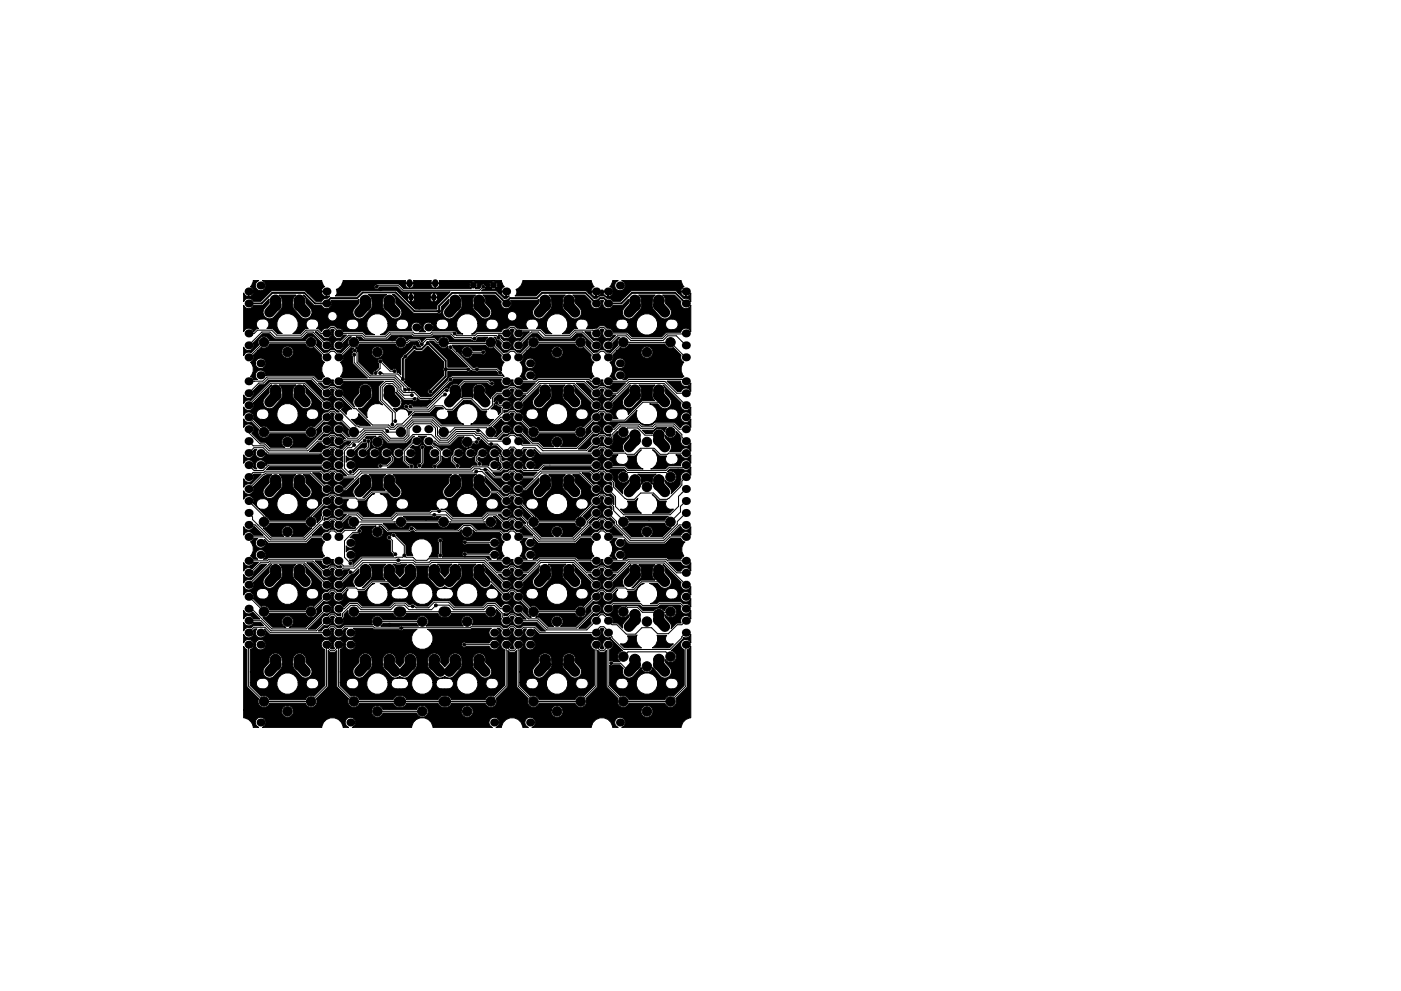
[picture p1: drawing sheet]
<svg xmlns="http://www.w3.org/2000/svg" width="297mm" height="210mm" viewBox="0 0 297 210" stroke-linecap="round" stroke-linejoin="round" font-family="sans-serif">
<g fill="#000">
<circle cx="52.7" cy="70.7" r=".85"/>
<circle cx="52.7" cy="61.8" r=".85"/>
<circle cx="52.7" cy="64.4" r=".85"/>
<circle cx="52.7" cy="73.3" r=".85"/>
<circle cx="52.7" cy="75.8" r=".85"/>
<circle cx="55.2" cy="60.6" r=".85"/>
<circle cx="55.2" cy="77.1" r=".85"/>
<circle cx="55.2" cy="79.6" r=".85"/>
<circle cx="69.2" cy="75.8" r=".85"/>
<circle cx="69.2" cy="61.8" r=".85"/>
<circle cx="69.2" cy="70.7" r=".85"/>
<circle cx="69.2" cy="73.3" r=".85"/>
<circle cx="69.2" cy="64.4" r=".85"/>
<circle cx="71.8" cy="73.3" r=".85"/>
<circle cx="71.8" cy="70.7" r=".85"/>
<circle cx="71.8" cy="75.8" r=".85"/>
<circle cx="88.3" cy="69.5" r=".85"/>
<circle cx="90.8" cy="69.5" r=".85"/>
<circle cx="107.3" cy="70.7" r=".85"/>
<circle cx="107.3" cy="75.8" r=".85"/>
<circle cx="107.3" cy="61.8" r=".85"/>
<circle cx="107.3" cy="64.4" r=".85"/>
<circle cx="107.3" cy="73.3" r=".85"/>
<circle cx="109.9" cy="70.7" r=".85"/>
<circle cx="109.9" cy="73.3" r=".85"/>
<circle cx="109.9" cy="75.8" r=".85"/>
<circle cx="112.4" cy="79.6" r=".85"/>
<circle cx="112.4" cy="77.1" r=".85"/>
<circle cx="126.4" cy="73.3" r=".85"/>
<circle cx="126.4" cy="75.8" r=".85"/>
<circle cx="126.4" cy="70.7" r=".85"/>
<circle cx="126.4" cy="64.4" r=".85"/>
<circle cx="126.4" cy="61.8" r=".85"/>
<circle cx="128.9" cy="73.3" r=".85"/>
<circle cx="128.9" cy="75.8" r=".85"/>
<circle cx="128.9" cy="70.7" r=".85"/>
<circle cx="128.9" cy="64.4" r=".85"/>
<circle cx="128.9" cy="61.8" r=".85"/>
<circle cx="131.4" cy="60.6" r=".85"/>
<circle cx="131.4" cy="79.6" r=".85"/>
<circle cx="131.4" cy="77.1" r=".85"/>
<circle cx="145.4" cy="61.8" r=".85"/>
<circle cx="145.4" cy="64.4" r=".85"/>
<circle cx="145.4" cy="70.7" r=".85"/>
<circle cx="145.4" cy="73.3" r=".85"/>
<circle cx="145.4" cy="75.8" r=".85"/>
<circle cx="52.7" cy="86" r=".85"/>
<circle cx="52.7" cy="93.6" r=".85"/>
<circle cx="52.7" cy="91.1" r=".85"/>
<circle cx="52.7" cy="88.5" r=".85"/>
<circle cx="52.7" cy="83.4" r=".85"/>
<circle cx="52.7" cy="80.9" r=".85"/>
<circle cx="52.7" cy="98.7" r=".85"/>
<circle cx="52.7" cy="96.1" r=".85"/>
<circle cx="55.2" cy="98.7" r=".85"/>
<circle cx="55.2" cy="96.1" r=".85"/>
<circle cx="69.2" cy="86" r=".85"/>
<circle cx="69.2" cy="96.1" r=".85"/>
<circle cx="69.2" cy="91.1" r=".85"/>
<circle cx="69.2" cy="88.5" r=".85"/>
<circle cx="69.2" cy="83.4" r=".85"/>
<circle cx="69.2" cy="80.9" r=".85"/>
<circle cx="69.2" cy="98.7" r=".85"/>
<circle cx="69.2" cy="93.6" r=".85"/>
<circle cx="71.8" cy="80.9" r=".85"/>
<circle cx="71.8" cy="96.1" r=".85"/>
<circle cx="71.8" cy="91.1" r=".85"/>
<circle cx="71.8" cy="88.5" r=".85"/>
<circle cx="71.8" cy="86" r=".85"/>
<circle cx="71.8" cy="83.4" r=".85"/>
<circle cx="71.8" cy="98.7" r=".85"/>
<circle cx="71.8" cy="93.6" r=".85"/>
<circle cx="74.3" cy="96.1" r=".85"/>
<circle cx="74.3" cy="98.7" r=".85"/>
<circle cx="76.8" cy="96.1" r=".85"/>
<circle cx="79.4" cy="96.1" r=".85"/>
<circle cx="81.9" cy="96.1" r=".85"/>
<circle cx="84.5" cy="96.1" r=".85"/>
<circle cx="87" cy="96.1" r=".85"/>
<circle cx="88.3" cy="91.1" r=".85"/>
<circle cx="88.3" cy="93.6" r=".85"/>
<circle cx="90.8" cy="91.1" r=".85"/>
<circle cx="90.8" cy="93.6" r=".85"/>
<circle cx="92.1" cy="96.1" r=".85"/>
<circle cx="94.6" cy="96.1" r=".85"/>
<circle cx="97.2" cy="96.1" r=".85"/>
<circle cx="99.7" cy="96.1" r=".85"/>
<circle cx="102.2" cy="96.1" r=".85"/>
<circle cx="104.8" cy="98.7" r=".85"/>
<circle cx="104.8" cy="96.1" r=".85"/>
<circle cx="107.3" cy="91.1" r=".85"/>
<circle cx="107.3" cy="83.4" r=".85"/>
<circle cx="107.3" cy="98.7" r=".85"/>
<circle cx="107.3" cy="96.1" r=".85"/>
<circle cx="107.3" cy="93.6" r=".85"/>
<circle cx="107.3" cy="88.5" r=".85"/>
<circle cx="107.3" cy="86" r=".85"/>
<circle cx="107.3" cy="80.9" r=".85"/>
<circle cx="109.9" cy="86" r=".85"/>
<circle cx="109.9" cy="83.4" r=".85"/>
<circle cx="109.9" cy="96.1" r=".85"/>
<circle cx="109.9" cy="93.6" r=".85"/>
<circle cx="109.9" cy="88.5" r=".85"/>
<circle cx="109.9" cy="80.9" r=".85"/>
<circle cx="109.9" cy="91.1" r=".85"/>
<circle cx="109.9" cy="98.7" r=".85"/>
<circle cx="112.4" cy="96.1" r=".85"/>
<circle cx="112.4" cy="98.7" r=".85"/>
<circle cx="126.4" cy="86" r=".85"/>
<circle cx="126.4" cy="80.9" r=".85"/>
<circle cx="126.4" cy="96.1" r=".85"/>
<circle cx="126.4" cy="93.6" r=".85"/>
<circle cx="126.4" cy="83.4" r=".85"/>
<circle cx="126.4" cy="91.1" r=".85"/>
<circle cx="126.4" cy="88.5" r=".85"/>
<circle cx="126.4" cy="98.7" r=".85"/>
<circle cx="128.9" cy="96.1" r=".85"/>
<circle cx="128.9" cy="91.1" r=".85"/>
<circle cx="128.9" cy="83.4" r=".85"/>
<circle cx="128.9" cy="80.9" r=".85"/>
<circle cx="128.9" cy="98.7" r=".85"/>
<circle cx="128.9" cy="88.5" r=".85"/>
<circle cx="128.9" cy="86" r=".85"/>
<circle cx="128.9" cy="93.6" r=".85"/>
<circle cx="145.4" cy="86" r=".85"/>
<circle cx="145.4" cy="80.9" r=".85"/>
<circle cx="145.4" cy="93.6" r=".85"/>
<circle cx="145.4" cy="91.1" r=".85"/>
<circle cx="145.4" cy="83.4" r=".85"/>
<circle cx="145.4" cy="98.7" r=".85"/>
<circle cx="145.4" cy="96.1" r=".85"/>
<circle cx="145.4" cy="88.5" r=".85"/>
<circle cx="52.7" cy="103.8" r=".85"/>
<circle cx="52.7" cy="106.3" r=".85"/>
<circle cx="52.7" cy="113.9" r=".85"/>
<circle cx="52.7" cy="111.4" r=".85"/>
<circle cx="52.7" cy="101.2" r=".85"/>
<circle cx="52.7" cy="119" r=".85"/>
<circle cx="52.7" cy="108.8" r=".85"/>
<circle cx="55.2" cy="117.7" r=".85"/>
<circle cx="55.2" cy="115.2" r=".85"/>
<circle cx="69.2" cy="108.8" r=".85"/>
<circle cx="69.2" cy="103.8" r=".85"/>
<circle cx="69.2" cy="111.4" r=".85"/>
<circle cx="69.2" cy="106.3" r=".85"/>
<circle cx="69.2" cy="119" r=".85"/>
<circle cx="69.2" cy="113.9" r=".85"/>
<circle cx="69.2" cy="101.2" r=".85"/>
<circle cx="71.8" cy="113.9" r=".85"/>
<circle cx="71.8" cy="103.8" r=".85"/>
<circle cx="71.8" cy="111.4" r=".85"/>
<circle cx="71.8" cy="101.2" r=".85"/>
<circle cx="71.8" cy="119" r=".85"/>
<circle cx="71.8" cy="108.8" r=".85"/>
<circle cx="71.8" cy="106.3" r=".85"/>
<circle cx="74.3" cy="117.7" r=".85"/>
<circle cx="74.3" cy="115.2" r=".85"/>
<circle cx="104.8" cy="117.7" r=".85"/>
<circle cx="104.8" cy="115.2" r=".85"/>
<circle cx="107.3" cy="111.4" r=".85"/>
<circle cx="107.3" cy="108.8" r=".85"/>
<circle cx="107.3" cy="103.8" r=".85"/>
<circle cx="107.3" cy="113.9" r=".85"/>
<circle cx="107.3" cy="106.3" r=".85"/>
<circle cx="107.3" cy="101.2" r=".85"/>
<circle cx="107.3" cy="119" r=".85"/>
<circle cx="109.9" cy="113.9" r=".85"/>
<circle cx="109.9" cy="119" r=".85"/>
<circle cx="109.9" cy="103.8" r=".85"/>
<circle cx="109.9" cy="101.2" r=".85"/>
<circle cx="109.9" cy="108.8" r=".85"/>
<circle cx="109.9" cy="106.3" r=".85"/>
<circle cx="109.9" cy="111.4" r=".85"/>
<circle cx="112.4" cy="117.7" r=".85"/>
<circle cx="112.4" cy="115.2" r=".85"/>
<circle cx="126.4" cy="101.2" r=".85"/>
<circle cx="126.4" cy="113.9" r=".85"/>
<circle cx="126.4" cy="108.8" r=".85"/>
<circle cx="126.4" cy="111.4" r=".85"/>
<circle cx="126.4" cy="103.8" r=".85"/>
<circle cx="126.4" cy="119" r=".85"/>
<circle cx="126.4" cy="106.3" r=".85"/>
<circle cx="128.9" cy="113.9" r=".85"/>
<circle cx="128.9" cy="111.4" r=".85"/>
<circle cx="128.9" cy="106.3" r=".85"/>
<circle cx="128.9" cy="101.2" r=".85"/>
<circle cx="128.9" cy="119" r=".85"/>
<circle cx="128.9" cy="108.8" r=".85"/>
<circle cx="128.9" cy="103.8" r=".85"/>
<circle cx="131.4" cy="117.7" r=".85"/>
<circle cx="131.4" cy="115.2" r=".85"/>
<circle cx="145.4" cy="111.4" r=".85"/>
<circle cx="145.4" cy="113.9" r=".85"/>
<circle cx="145.4" cy="106.3" r=".85"/>
<circle cx="145.4" cy="103.8" r=".85"/>
<circle cx="145.4" cy="101.2" r=".85"/>
<circle cx="145.4" cy="119" r=".85"/>
<circle cx="145.4" cy="108.8" r=".85"/>
<circle cx="52.7" cy="129.2" r=".85"/>
<circle cx="52.7" cy="131.7" r=".85"/>
<circle cx="52.7" cy="136.8" r=".85"/>
<circle cx="52.7" cy="124.1" r=".85"/>
<circle cx="52.7" cy="134.2" r=".85"/>
<circle cx="52.7" cy="121.5" r=".85"/>
<circle cx="52.7" cy="126.6" r=".85"/>
<circle cx="55.2" cy="136.8" r=".85"/>
<circle cx="55.2" cy="134.2" r=".85"/>
<circle cx="69.2" cy="131.7" r=".85"/>
<circle cx="69.2" cy="136.8" r=".85"/>
<circle cx="69.2" cy="124.1" r=".85"/>
<circle cx="69.2" cy="134.2" r=".85"/>
<circle cx="69.2" cy="129.2" r=".85"/>
<circle cx="69.2" cy="126.6" r=".85"/>
<circle cx="69.2" cy="121.5" r=".85"/>
<circle cx="71.8" cy="126.6" r=".85"/>
<circle cx="71.8" cy="129.2" r=".85"/>
<circle cx="71.8" cy="121.5" r=".85"/>
<circle cx="71.8" cy="134.2" r=".85"/>
<circle cx="71.8" cy="131.7" r=".85"/>
<circle cx="71.8" cy="136.8" r=".85"/>
<circle cx="71.8" cy="124.1" r=".85"/>
<circle cx="74.3" cy="134.2" r=".85"/>
<circle cx="74.3" cy="136.8" r=".85"/>
<circle cx="104.8" cy="136.8" r=".85"/>
<circle cx="104.8" cy="134.2" r=".85"/>
<circle cx="107.3" cy="131.7" r=".85"/>
<circle cx="107.3" cy="129.2" r=".85"/>
<circle cx="107.3" cy="134.2" r=".85"/>
<circle cx="107.3" cy="126.6" r=".85"/>
<circle cx="107.3" cy="124.1" r=".85"/>
<circle cx="107.3" cy="121.5" r=".85"/>
<circle cx="107.3" cy="136.8" r=".85"/>
<circle cx="109.9" cy="126.6" r=".85"/>
<circle cx="109.9" cy="136.8" r=".85"/>
<circle cx="109.9" cy="134.2" r=".85"/>
<circle cx="109.9" cy="121.5" r=".85"/>
<circle cx="109.9" cy="124.1" r=".85"/>
<circle cx="109.9" cy="131.7" r=".85"/>
<circle cx="109.9" cy="129.2" r=".85"/>
<circle cx="112.4" cy="134.2" r=".85"/>
<circle cx="112.4" cy="136.8" r=".85"/>
<circle cx="126.4" cy="126.6" r=".85"/>
<circle cx="126.4" cy="121.5" r=".85"/>
<circle cx="126.4" cy="124.1" r=".85"/>
<circle cx="126.4" cy="134.2" r=".85"/>
<circle cx="126.4" cy="136.8" r=".85"/>
<circle cx="126.4" cy="129.2" r=".85"/>
<circle cx="126.4" cy="131.7" r=".85"/>
<circle cx="128.9" cy="131.7" r=".85"/>
<circle cx="128.9" cy="136.8" r=".85"/>
<circle cx="128.9" cy="134.2" r=".85"/>
<circle cx="128.9" cy="129.2" r=".85"/>
<circle cx="128.9" cy="124.1" r=".85"/>
<circle cx="128.9" cy="121.5" r=".85"/>
<circle cx="128.9" cy="126.6" r=".85"/>
<circle cx="145.4" cy="134.2" r=".85"/>
<circle cx="145.4" cy="126.6" r=".85"/>
<circle cx="145.4" cy="121.5" r=".85"/>
<circle cx="145.4" cy="131.7" r=".85"/>
<circle cx="145.4" cy="129.2" r=".85"/>
<circle cx="145.4" cy="124.1" r=".85"/>
<circle cx="145.4" cy="136.8" r=".85"/>
<circle cx="55.2" cy="153.3" r=".85"/>
<circle cx="74.3" cy="153.3" r=".85"/>
<circle cx="104.8" cy="153.3" r=".85"/>
<circle cx="112.4" cy="153.3" r=".85"/>
<circle cx="131.4" cy="153.3" r=".85"/>
</g>
<g fill="#000" stroke="#000" stroke-width=".21">
<path d="M53.7 59.5h1.2a1.11 1.11 0 0 0-.5 1.7 1.11 1.11 0 0 0 1.7 0 1.11 1.11 0 0 0-.5-1.7h12.6l.4 1.1 .2 .2a.87 .87 0 0 0-.6 1h1.1v1.1l.6-.1-.6 .5a1.06 1.06 0 0 0-1.1 .6h-1.2l-1.9-1.8h3a.94 .94 0 0 0 1 .8v-1h-.9l-.1 .2h-3l-.5-.4h-6.9l-.3 .1-2.1 2.1h-1.6a1.12 1.12 0 0 0-1-.6 1.12 1.12 0 0 0-1 .7v-1.8a.92 .92 0 0 0 .9 .7v-1h.2v1a.88 .88 0 0 0 .9-1h-1.1v-.2l1.1 .1a.87 .87 0 0 0-.6-1l.2-.2zM72.7 59.5h13.3l-.1 .5h1.9l-.1-.5h3.8l-.1 .5 8.5-.1 .5 .5 .5-.5h3.2l.5 .5 .5-.5a.65 .65 0 0 0-1 0h-3.2a.65 .65 0 0 0-1 0h-6.7l-.1-.4h13.2l.4 1.1 .2 .2a.87 .87 0 0 0-.6 1l1.1-.1v1.2l.6-.1-.5 .5h-.6l-1.2-1.2h.5a.94 .94 0 0 0 1 .8v-1l-1.5 .2-.6-.4h-3l.9-.6h1.1a.65 .65 0 0 0 1 0l-.5-.5-.5 .5h-1.1v-.4l-.2-.3h1l.2 .6 .5-.5h.2l.5 .5a.65 .65 0 0 0 0-1l-.5 .5h-.2l-.5-.5-.2 .4h-1a.55 .55 0 0 0-.6-.1 .55 .55 0 0 0-.3 .6l-.3 .3h-.8l.1-.1-.5-.5-.5 .5v.1h-14.3l-1.2-1h-4.4a.57 .57 0 0 0-.7 .4 .57 .57 0 0 0 .4 .7 .57 .57 0 0 0 .7-.4h3.8l1.2 1h10l-2.6 2.7-.2 1h-4.5l-2.4-2.4h.6a.69 .69 0 0 0 .8 .8v-.8h.1v.8l.2 .1a.82 .82 0 0 0 .5-.9h3.3a.69 .69 0 0 0 .7 .8v-.8h.2v.8l.1 .1a.82 .82 0 0 0 .6-.9h-7.1l-.4-.4h1v.2h.8v-.8h.1v.8h.7v-.2h3.3v.2h.7v-.8h.2v.8h.7a.81 .81 0 0 0-.7-.8 .81 .81 0 0 0-.9 .6h-3.3a.81 .81 0 0 0-.8-.6 .81 .81 0 0 0-.8 .6h-1l-1.1-1.1-.3-.1h-7l-.3 .1-1.1 1.1h-4.4a.98 .98 0 0 0 .2-1.4l.5-.2 .6-.6 .2-.4h13.3a.81 .81 0 0 0 .9 .9v-.9h.1v.9l.2 .1a.92 .92 0 0 0 .7-1h3.6a.81 .81 0 0 0 .8 .9v-.9h.2v.9l.1 .1a.9 .9 0 0 0 .7-.8h6.3l.2 .6 .6-.5h.2l.5 .5a.65 .65 0 0 0 0-1l-.5 .5h-.2l-.6-.5-.2 .4h-6.3v-.2h-20.6zM110.8 59.5h14.6l.3 1.1 .3 .2a.87 .87 0 0 0-.7 1h2.1v-.2h.5v.2h2a.87 .87 0 0 0-.6-1l.2-.2 .4-1.1h1.2a1.11 1.11 0 0 0-.5 1.7 1.11 1.11 0 0 0 1.7 0 1.11 1.11 0 0 0-.5-1.7h12.6l.4 1.1 .2 .2a.87 .87 0 0 0-.6 1h1.1v1.1a.92 .92 0 0 0 1-.7v1.8a1.1 1.1 0 0 0-1.5-.7l-1.2-1.2h.5a.94 .94 0 0 0 1 .8v-1l-1.5 .2-.6-.4h-9.2l-.4 .1-2.1 2.1h-1.6a1.06 1.06 0 0 0-1.2-.6l-.5-.5h-.9l-.7 .5h-.6l-1.3-1.2h.6a.94 .94 0 0 0 1 .8v-1h.1v1a.94 .94 0 0 0 1-.8h.4a.94 .94 0 0 0 1 .8v-1h.2v1a.88 .88 0 0 0 .9-1h-2l-.1 .2h-.4v-.2h-2.1v.2h-.6l-.6-.4h-9.2l-.3 .1-1 1h-4.4a.98 .98 0 0 0 .2-1.4 2.06 2.06 0 0 0 1.4-1.9zM54.6 74.5h5.1a1.27 1.27 0 0 0 1.5 1.5 1.27 1.27 0 0 0 .8-2 1.27 1.27 0 0 0-2.1 0l-.2 .5h-5.1l.8-.8a1.23 1.23 0 0 0 1.8-.7h7.6a1.23 1.23 0 0 0 1.8 .7l1.6 1.6a1.1 1.1 0 0 0 .6 1.6 2.14 2.14 0 0 0 0 3l-.4 .2-.2 .4h-.7l-1.1-.9h-9.8l-.3 .1a1.1 1.1 0 0 0-1.5-1.1 1.1 1.1 0 0 0-.2 1.9h-.8l-.3-.4-.4-.2a2.18 2.18 0 0 0 .2-2.8h.8a1.12 1.12 0 0 0 1.6 1 1.12 1.12 0 0 0 .3-1.8 1.12 1.12 0 0 0-1.8 .4l-.1 .4h-.8l-.2-.2a1.1 1.1 0 0 0 .6-1.6zM51.7 73.7a1.11 1.11 0 0 0 1.4 .6 1.11 1.11 0 0 0 .6-1.5l2-2h1.4l1.2 1.1h5.7l1.2-1.1h1l2 2a1.11 1.11 0 0 0 .8 1.6 1.11 1.11 0 0 0 1.3-1.3 1.11 1.11 0 0 0-1.6-.8l-1.9-1.9h.4l.8 .7a1.24 1.24 0 0 0 2 .4 1.08 1.08 0 0 0 .1-1.4l.2-.3h.4l.2 .3a1.11 1.11 0 0 0 .3 1.6 1.11 1.11 0 0 0 1.6-.6h.6l-1.1 1.2a1.11 1.11 0 0 0-1.7 .8 1.11 1.11 0 0 0 1.3 1.3 1.11 1.11 0 0 0 .8-1.6l1.3-1.3h.5a1.21 1.21 0 0 0-.6 1.7l-1.6 1.7-.7-.2-.7-.5h-.9l-.6 .5-.7 .1-1.6-1.6a1.26 1.26 0 0 0-.7-1.8 1.26 1.26 0 0 0-1.6 .9h-7.6a1.26 1.26 0 0 0-1.7-.9 1.26 1.26 0 0 0-.6 1.8l-1.7 1.6h-.1a1.11 1.11 0 0 0-1.4 .6zM74.4 73.7l.5 .2a.55 .55 0 0 0-.1 .9 .59 .59 0 0 0-.1 .9l.1 1.5 3.1 3h-5.3l-.4-.3a2.14 2.14 0 0 0 0-3 1.11 1.11 0 0 0 .6-1.5zM51.7 64.8a1.12 1.12 0 0 0 1 .7 1.12 1.12 0 0 0 1-.7h1.9l1.4-1.4 .1 .9-1.3 1.5a1.39 1.39 0 0 0 .6 1.6 1.39 1.39 0 0 0 1.7-.1l1.5-1.7 .2-.5v-1.7l-.6-.8h3.5l-.6 .8v1.9l2.1 2.2a1.39 1.39 0 0 0 1.8-.6h3.5v.4a1.02 1.02 0 0 0 1.6 .7 1.02 1.02 0 0 0 0-1.7 1.02 1.02 0 0 0-1.6 .6h-3.5l.2-.6-.1-.5-1.3-1.5v-1l-.5-.7 2.3 2.2h1.6a1.11 1.11 0 0 0 1.5 .6 1.11 1.11 0 0 0 .5-1.6l.1-.1h5.4l.4-.2v.8l-1.2 1.5a1.39 1.39 0 0 0 .5 1.7 1.39 1.39 0 0 0 1.7-.2l1.6-1.7 .2-.5-.1-1.6-.2-.5-.5-.5h3.9l-.6 .5-.2 .5-.1 1.6 .2 .5 1.9 2a1.39 1.39 0 0 0 1.7-.4 1.39 1.39 0 0 0 0-1.7l-1-1.2v-1l-.7-.8h.5l4 4h5.1a.56 .56 0 0 0 .7-.1 .56 .56 0 0 0 0-.7v-.6l1.6-1.6 .1 .8-1.3 1.5a1.39 1.39 0 0 0 .6 1.7 1.39 1.39 0 0 0 1.7-.2l1.5-1.7 .2-.5v-1.6l-.6-.9h3.5l-.6 .9v1.8l2.1 2.3a1.4 1.4 0 0 0 1.8-.7h3.5v.4a1.02 1.02 0 0 0 1.6 .7 1.02 1.02 0 0 0 0-1.7 1.02 1.02 0 0 0-1.6 .6h-3.5l.2-.5-.1-.6-1.3-1.5v-1l-.5-.7h2.5l1.4 1.4-.1 .4a1.11 1.11 0 0 0 1.4 1 1.11 1.11 0 0 0 .6-1.6l5.6-.1 .4-.2v.8l-1.2 1.5a1.39 1.39 0 0 0 .5 1.7 1.39 1.39 0 0 0 1.7-.2l1.6-1.7 .2-.5-.1-1.6-.5-.9h3.5l-.6 .9v1.8l2 2.3a1.39 1.39 0 0 0 1.7-.4 1.39 1.39 0 0 0 0-1.7l-1-1.2v-1l-.6-.7h2.5l1.4 1.4a1.11 1.11 0 0 0 1.1 1.5 1.11 1.11 0 0 0 .9-1.7l.5-.1 .2 .1-.1 .2a1.12 1.12 0 0 0 .6 1.4 1.12 1.12 0 0 0 1.4-.6h2l1.3-1.3 .1 .8-1.1 1.2a1.38 1.38 0 0 0 .2 1.8 1.38 1.38 0 0 0 1.9 0l1.5-1.7 .2-.5v-1.6l-.6-.9h3.5l-.6 .9v1.8l2.1 2.3a1.39 1.39 0 0 0 1.6-.4 1.39 1.39 0 0 0 .1-1.7l-1.1-1.2v-1l-.5-.7h2.5l1.4 1.4a1.12 1.12 0 0 0 .6 1.4 1.12 1.12 0 0 0 1.5-.6v5.5a1.11 1.11 0 0 0-1.2-.7 1.11 1.11 0 0 0-1 .9h-3l-1 1h-6.3l-1-1h-3l-.1-.2a1.07 1.07 0 0 0-1.2-.6l-.5-.6h-.9l-.7 .6h-2.3l.4-.7v-.4h5.9a1.37 1.37 0 0 0 .9 1.3 1.37 1.37 0 0 0 1.5-.4l.2-.4-.1-.7h1.8a2.27 2.27 0 0 0 2.1 2.7 2.27 2.27 0 0 0 2.4-2.5h1.7v.5a1.42 1.42 0 0 0 1.3 .9 1.42 1.42 0 0 0 1.4-1 1.37 1.37 0 0 0-1-1.3 1.37 1.37 0 0 0-1.5 .5l-.2 .4h-1.7a2.27 2.27 0 0 0-2.1-2.1 2.27 2.27 0 0 0-2.4 1.9h-1.8l-.1-.2a1.51 1.51 0 0 0-2.4 .4h-5.9l-.2-.4a1.48 1.48 0 0 0-2.4 .4v.5l.4 .6h-.7l-1.1 1.1h-1.5l.2-.1a2.28 2.28 0 0 0 .4-3.4 2.28 2.28 0 0 0-3.4 .1 2.28 2.28 0 0 0 .6 3.4h-1.3l-1.1-1.1h-.8a1.13 1.13 0 0 0 .3-1.4 1.13 1.13 0 0 0-1.4-.6 1.1 1.1 0 0 0-1.1 .7 1.1 1.1 0 0 0 .3 1.3h-2.2l-.7-.6h-.9l-.6 .6-.3-.1a1.04 1.04 0 0 0-.9 .8h-5.1l-.7 .5h-.5l1-.8 .3-.8v-.7h1.7a1.36 1.36 0 0 0 .9 1.4 1.36 1.36 0 0 0 1.6-.5 1.14 1.14 0 0 0 0-1.3 1.14 1.14 0 0 0-1.1-.5 1.15 1.15 0 0 0-1.4 .9h-1.7v-.2a2.27 2.27 0 0 0-3.6-1.4 2.27 2.27 0 0 0 .4 3.9l-1.1-.1a.91 .91 0 0 0-.9-.7h-4.4l.1-.2a1.07 1.07 0 0 0-.3-1.3h1v.4a1.43 1.43 0 0 0 1.3 .9 1.43 1.43 0 0 0 1.3-.8 1.36 1.36 0 0 0-.9-1.4 1.36 1.36 0 0 0-1.6 .5l-.1 .4h-1a1.1 1.1 0 0 0-1.6 .2 1.1 1.1 0 0 0 .3 1.6h-1.3l.2-.1a1.11 1.11 0 0 0 0-1.6 1.11 1.11 0 0 0-1.5-.1 1.11 1.11 0 0 0-.2 1.5h-4.8l-1 .9h-1a2.16 2.16 0 0 0 1.7-2.4h1.7v.5a1.42 1.42 0 0 0 1.3 .9 1.42 1.42 0 0 0 1.3-1 1.37 1.37 0 0 0-.9-1.3 1.37 1.37 0 0 0-1.6 .5l-.1 .4h-1.7a2.27 2.27 0 0 0-3.8-1.5 2.27 2.27 0 0 0 .9 3.9h-1.8l-.8-.6h-4a1.06 1.06 0 0 0-1.3-.7l-.7-.6-.8 .1-.5 .5-.4-.1a1.05 1.05 0 0 0-.9 .8l-.7-.7h-.4l.5-.7v-.4h5.8v.4a1.43 1.43 0 0 0 1.3 .9 1.43 1.43 0 0 0 1.4-.8 1.36 1.36 0 0 0-1-1.4 1.36 1.36 0 0 0-1.5 .5l-.2 .4h-5.8a1.42 1.42 0 0 0-1.4-.9 1.42 1.42 0 0 0-1.3 .9v.4l.4 .7h-.5l-1.1 1.1h-1.6l.1-.1a2.28 2.28 0 0 0 .5-3.4 2.28 2.28 0 0 0-3.5 .1 2.28 2.28 0 0 0 .6 3.4h-1l-1.1-1.1h-1.1a1.13 1.13 0 0 0 .3-1.4 1.13 1.13 0 0 0-1.3-.6 1.11 1.11 0 0 0-1.2 .7 1.11 1.11 0 0 0 .4 1.3h-.3l-.7 .7a1.12 1.12 0 0 0-1.1-.8 1.12 1.12 0 0 0-1 .7zM75.5 71.5h1l.8 .6h4.6l1-.9h4.3l.5 .3h3.7l.4-.3h3.7l.8 .8h3.5l.2 .2a.63 .63 0 0 0 .7 .2 .63 .63 0 0 0 .4-.6l.3-.3h2l-.4 .4-.2 .6h-7.5a1.29 1.29 0 0 0-1.1-1.1 1.29 1.29 0 0 0-1.4 .9l-.8-.7-1.7 .1-.8 .8-.8-.7h-1.9l-.5 .5a1.29 1.29 0 0 0-1.3-.9 1.29 1.29 0 0 0-1.2 .9h-7.6l-.1-.4zM76.2 73h7.6a1.25 1.25 0 0 0 1.2 .9 1.25 1.25 0 0 0 1.2-.9h.4l.4-.5h1.6l.4 .8 .3 .3h-.8a.59 .59 0 0 0-.6-.5 .59 .59 0 0 0-.6 .5l-1.8 1.7-.5 .6v3.6l-.5-.5h-.3a.55 .55 0 0 0-.2-.7 .55 .55 0 0 0-.8 .1h-.3l-1.8-1.7a.56 .56 0 0 0-.7-.6 .56 .56 0 0 0-.2 1v.9l-.7 .6a.55 .55 0 0 0-.4 .8h-.5l-2.6-2.6 .1-2-.3-.3h3a1.27 1.27 0 0 0 1.5 1.5 1.27 1.27 0 0 0 .8-2 1.27 1.27 0 0 0-2.1 0l-.2 .5h-3l-.1-.4-.3-.3 .7-.5zM91.1 72.4h.8l.6 .6h.4a1.24 1.24 0 0 0 2.1 .5 .55 .55 0 0 0 .6 .7l3.6 3.6-4.3 .1v-1.3l-.1-.4zM85.9 76.3l2-2 .4 .2h1.2l1.2-1.1 3.3 3.3v3l-2.8 2.9a.56 .56 0 0 0-.5 .6 .56 .56 0 0 0 .5 .5 .56 .56 0 0 0 .6-.5l3-3 .1-1.4h4.1a.55 .55 0 0 0 .9-.3l1.1 .4 .5-.2h3.6l.4 .4a.55 .55 0 0 0 .4 .6 .55 .55 0 0 0 .7-.4l.2 .6-.3-.2h-10.7l-.6 .3-.2 .6-3.7 3.6h-2.1l-1.3-1.3h-.7a.68 .68 0 0 0-.6-.9l-1-1 .1-.1a.55 .55 0 0 0 .2-.8zM95.9 73.2h7.1a1.21 1.21 0 0 0 1.7 .5l1.6 1.7a1.11 1.11 0 0 0 .6 1.5l-.6 1v.7h-.3l-.7-.6h-3.8l-.5-.2-.7 .2-3.5-3.5h1a1.27 1.27 0 0 0 1 1.5 1.27 1.27 0 0 0 1.5-.9h1.7a.56 .56 0 0 0 .8 0 .56 .56 0 0 0 0-.8 .56 .56 0 0 0-.8 .1h-1.7a1.26 1.26 0 0 0-1.3-.9 1.26 1.26 0 0 0-1.2 1h-1l-.7-.8z"/>
<path d="M104.7 71.5h.4l.1 .5 .6 .2 .5 .6a1.11 1.11 0 0 0 .8 1.6 1.11 1.11 0 0 0 1.3-1.3 1.11 1.11 0 0 0-1.6-.8l-.6-.6-.2-.5-.4-.1h.7a1.11 1.11 0 0 0 1.6 .6 1.11 1.11 0 0 0 .3-1.7l.1-.2h.5l.2 .2a1.11 1.11 0 0 0 .6 1.8 1.11 1.11 0 0 0 1.3-1.4h1.3l-1.8 1.9a1.11 1.11 0 0 0-1.7 .8 1.11 1.11 0 0 0 1.3 1.3 1.11 1.11 0 0 0 .8-1.6l2-2h1.2l1.2 1.1h5.8l1.2-1.1h1.2l1.9 1.9a1.21 1.21 0 0 0 .2 1.3 1.21 1.21 0 0 0 1.3 .3 1.12 1.12 0 0 0 .6-1.5 1.12 1.12 0 0 0-1.5-.5l-1.9-1.9h1.3a1.11 1.11 0 0 0 1.3 1.4 1.11 1.11 0 0 0 .6-1.8l.2-.2h.5l.2 .2a1.11 1.11 0 0 0 .2 1.7 1.11 1.11 0 0 0 1.6-.5h.6l-1.1 1.1a1.11 1.11 0 0 0-1.6 .8 1.11 1.11 0 0 0 1.3 1.3 1.11 1.11 0 0 0 .8-1.6l1.2-1.2h.3a1.21 1.21 0 0 0-.4 1.6l-1.6 1.6-.7-.1-.7-.5h-.8l-.6 .5-.7 .1-1.7-1.6a1.26 1.26 0 0 0-.6-1.8 1.26 1.26 0 0 0-1.7 .9h-7.6a1.26 1.26 0 0 0-1.7-.9 1.26 1.26 0 0 0-.6 1.8l-1.6 1.6-.7-.1-.6-.5h-.9l-.7 .5-.7 .2-1.6-1.7a1.23 1.23 0 0 0-.5-1.7zM111.7 74.5h5.2a1.27 1.27 0 0 0 1.5 1.5 1.27 1.27 0 0 0 .8-2 1.27 1.27 0 0 0-2.1 0l-.2 .5h-5.2l.8-.8a1.24 1.24 0 0 0 1.8-.7h7.6a1.24 1.24 0 0 0 1.9 .7l1.6 1.6a1.1 1.1 0 0 0 .6 1.6 2.14 2.14 0 0 0 0 3l-.7 .6-.4-.3h-10.8l-.5 .3h-.6a1.1 1.1 0 0 0 .2-1.6 1.1 1.1 0 0 0-1.6 0 1.1 1.1 0 0 0 .2 1.6h-.9l-.3-.4-.3-.2a2.18 2.18 0 0 0 .2-2.8h.8a1.12 1.12 0 0 0 1.5 1 1.12 1.12 0 0 0 .4-1.8 1.12 1.12 0 0 0-1.8 .4l-.1 .4h-.8l-.2-.2a1.1 1.1 0 0 0 .5-1.6zM130.7 74.5h5.2a1.27 1.27 0 0 0 1.5 1.5 1.27 1.27 0 0 0 .8-2 1.27 1.27 0 0 0-2.1 0l-.2 .5h-5.2l.8-.8a1.38 1.38 0 0 0 2-.7h7.5a1.23 1.23 0 0 0 1.8 .7l1.6 1.7a1.11 1.11 0 0 0 .6 1.5 2.14 2.14 0 0 0 0 3l-.4 .3h-11.3l-.6 .3h-.7a1.1 1.1 0 0 0 .3-1.6 1.1 1.1 0 0 0-1.7 0 1.1 1.1 0 0 0 .2 1.6h-.8l-.3-.4-.4-.2a2.18 2.18 0 0 0 .2-2.8h.8a1.12 1.12 0 0 0 1.6 1 1.12 1.12 0 0 0 .3-1.8 1.12 1.12 0 0 0-1.8 .4l-.1 .4h-.8l-.2-.2a1.1 1.1 0 0 0 .6-1.6zM51.7 83.8a1.11 1.11 0 0 0 1.4 .6 1.11 1.11 0 0 0 .6-1.5l1.3-1.3h1l.9-.9h9.1l2.1 2.2a1.21 1.21 0 0 0 .3 1.2 1.21 1.21 0 0 0 1.2 .4 1.11 1.11 0 0 0 .4-1.8l.2-.2h.5l.2 .3a1.1 1.1 0 0 0 0 1.3 1.1 1.1 0 0 0 1.4 .3l2.3 2.4a1.07 1.07 0 0 0-1.2 1.1l-1-1a1.12 1.12 0 0 0 0-1.8 1.12 1.12 0 0 0-1.7 .5 1.12 1.12 0 0 0 .9 1.5l.3 .3h-.4l-.6-.5h-.8l-.7 .5a1.09 1.09 0 0 0-1.1 .4 1.09 1.09 0 0 0-.1 1.2l-1.6 1.6a1.25 1.25 0 0 0-1.8 .7h-7.6a1.23 1.23 0 0 0-1.8-.7l-1.7-1.6a1.08 1.08 0 0 0-.3-1.3h1a1.37 1.37 0 0 0 .9 1.3 1.37 1.37 0 0 0 1.5-.5l.2-.4-.1-.7h1.8a2.27 2.27 0 0 0 2.1 2.8 2.27 2.27 0 0 0 2.4-2.5h1.7a1.36 1.36 0 0 0 .9 1.3 1.36 1.36 0 0 0 1.6-.5 1.14 1.14 0 0 0 0-1.2 1.14 1.14 0 0 0-1.1-.5 1.15 1.15 0 0 0-1.4 .9h-1.7a2.27 2.27 0 0 0-2.1-2.1 2.27 2.27 0 0 0-2.4 1.8h-1.8a1.43 1.43 0 0 0-1.3-.6 1.43 1.43 0 0 0-1.2 .9h-1l-.3-.2a1.11 1.11 0 0 0-1.4 .6v-1.7a1.11 1.11 0 0 0 1.4 .6 1.11 1.11 0 0 0 .6-1.5l3.9-3.8-.5 .7v1l-1.1 1.1a1.38 1.38 0 0 0 .2 1.9 1.38 1.38 0 0 0 1.9 0l1.5-1.7 .2-.5v-1.7l-.6-.8h3.5l-.6 .8v1.7l.2 .5 1.5 1.7a1.38 1.38 0 0 0 1.9 0 1.38 1.38 0 0 0 .2-1.9l-1.1-1.1v-1l-.5-.7 3.8 3.7a1.21 1.21 0 0 0 .3 1.3 1.21 1.21 0 0 0 1.2 .3 1.12 1.12 0 0 0 .6-1.5 1.12 1.12 0 0 0-1.5-.5l-4.1-4h-7.4l-4.1 3.9a1.11 1.11 0 0 0-1.4 .7zM67.5 81.2h.7a1.11 1.11 0 0 0 1.3 .8 1.11 1.11 0 0 0 .8-1.4h.4a1.11 1.11 0 0 0 .9 1.4 1.11 1.11 0 0 0 1.3-1.1h8.4l-1 1.1v3.1l.8 .8a2.23 2.23 0 0 0-2.6 .2 2.23 2.23 0 0 0-.6 2.5l-1.9-1.9 .8-.1 .3-.2 1.6-1.7 .2-.5-.1-1.5a1.41 1.41 0 0 0-1.7-1.3 1.41 1.41 0 0 0-1 2l-1 1.1a1.35 1.35 0 0 0 .1 1.9l-2.5-2.5a1.09 1.09 0 0 0-.1-1.2 1.09 1.09 0 0 0-1.1-.3l-.6-.6h-.8l-.3 .1a1.06 1.06 0 0 1-1 .5zM65.6 95.8l1.9-1.9h.7a1.11 1.11 0 0 0 1.6 .7 1.11 1.11 0 0 0 .3-1.7l.2-.2h.4l.2 .2a1.11 1.11 0 0 0 .3 1.7 1.11 1.11 0 0 0 1.6-.7l.5-.2h1.1l-.5 .5-.6 .1-.9 1-.8-.2-.7-.6h-.9l-.7 .5a1.05 1.05 0 0 0-1.1 .8zM51.7 88.9a1.09 1.09 0 0 0 1.6 .6l1.6 1.6a1.26 1.26 0 0 0 .6 1.8 1.26 1.26 0 0 0 1.7-.9h7.6a1.26 1.26 0 0 0 1.6 .9 1.26 1.26 0 0 0 .7-1.8l1.6-1.6a1.11 1.11 0 0 0 1.4-.3 1.11 1.11 0 0 0 0-1.4l.2-.2h.4l.2 .2a1.1 1.1 0 0 0 0 1.4 1.1 1.1 0 0 0 1.4 .3l1.6 1.6a1.19 1.19 0 0 0 .3 1.5h-.4l-1.1-1.1a1.11 1.11 0 0 0-.8-1.6 1.11 1.11 0 0 0-1.3 1.3 1.11 1.11 0 0 0 1.7 .8l.9 1-.4 .2a1.06 1.06 0 0 0-1.3-.7l-.7-.5h-.8l-.7 .5a1.05 1.05 0 0 0-1.1 .7h-.7l1.1-1.1a1.26 1.26 0 0 0 1.7-1.5 1.12 1.12 0 0 0-1.5-.6 1.12 1.12 0 0 0-.6 1.5l-3.3 3.4h-3.4a1.26 1.26 0 0 0 .4-1.9 1.26 1.26 0 0 0-1.9 0 1.26 1.26 0 0 0 .4 1.9h-3.1l-1-1-1-.1-1.9-1.9a1.11 1.11 0 0 0 0-1.8 1.11 1.11 0 0 0-1.7 .6zM51.7 96.5a1.11 1.11 0 0 0 1.4 .6 1.11 1.11 0 0 0 .6-1.5l.3-.3h.5a1.12 1.12 0 0 0 .4 1.9 1.12 1.12 0 0 0 1.4-1.2l.6 .5h11.3a1.11 1.11 0 0 0 1.6 .6 1.11 1.11 0 0 0 .3-1.7l.1-.2h.5l.2 .2a1.11 1.11 0 0 0 .2 1.6 1.11 1.11 0 0 0 1.6-.3v1.4a1.11 1.11 0 0 0-1.5-.4 1.11 1.11 0 0 0-.4 1.5 1.11 1.11 0 0 0 1.5 .5l1.1 1.2h-.6a1.05 1.05 0 0 0-1.2-.8l-.7-.5h-.9l-.6 .5-.7 .1-.7-.6h-11.5l.6-.6h11.1a1.11 1.11 0 0 0 1.7 .6 1.11 1.11 0 0 0 0-1.8 1.11 1.11 0 0 0-1.7 .5h-11.3l-.6 .5a1.11 1.11 0 0 0-1.4-1.2 1.11 1.11 0 0 0-.4 1.9h-.5l-.3-.3a1.11 1.11 0 0 0-.6-1.6 1.11 1.11 0 0 0-1.4 .7zM74.5 89h.1a1.12 1.12 0 0 0 1.5-1.2l2.4 2.4h-2.2l-.3-.2h-.5zM73.4 96.7a1.1 1.1 0 0 0 1.5 .4 1.1 1.1 0 0 0 .4-1.5l1.5-1.5 .9-.2 .1 .8-.5 .4a1.12 1.12 0 0 0-1.5 .7 1.12 1.12 0 0 0 .9 1.5 1.12 1.12 0 0 0 1.3-1.2h.3a1.12 1.12 0 0 0 1.5 1.1 1.12 1.12 0 0 0 .4-1.9 1.12 1.12 0 0 0-1.9 .4v.4h-.3l-.2-.5 .6-.6 .1-1a.55 .55 0 0 0 0-.8 .55 .55 0 0 0-.7 0l-.4-.3 .4-.4h1.9a1.27 1.27 0 0 0-.7 2 1.27 1.27 0 0 0 2.1 0 1.27 1.27 0 0 0-.8-2h.4l1.7 1.6h3.7l1.6-1.5h.2a1.08 1.08 0 0 0-.7 1.2l-1.8 1.8a1.11 1.11 0 0 0-1.6-.3 1.11 1.11 0 0 0-.1 1.7 1.11 1.11 0 0 0 1.7-.3v1.2l1 1 .3 .1 .1 .2h-4.6l1.3-1.3v-1l-.5-.6a1.11 1.11 0 0 0-1.2-1.3 1.11 1.11 0 0 0-.9 1.6 1.11 1.11 0 0 0 1.7 .4l.2 .2v.4l-.8 .9h-.9a.55 .55 0 0 0-.8-.1 .55 .55 0 0 0-.1 .8h-4.2l-1.2 1.2v-.4l-.1-.3a1.11 1.11 0 0 0 .5-1.7 1.11 1.11 0 0 0-1.8 .1zM88.7 92.6h1.7a1.11 1.11 0 0 0-.6 1.4 1.11 1.11 0 0 0 1.5 .6l.5 .5a1.11 1.11 0 0 0-.6 1.7 1.11 1.11 0 0 0 1.8-.1v.9l-.9 .8a.55 .55 0 0 0-.4 .8h-2.4l.6-1v-2.9a.56 .56 0 0 0 0-.8 .56 .56 0 0 0-.8 0 .56 .56 0 0 0 .1 .8v2.8l-.4 .2a.55 .55 0 0 0-.4 .3 .55 .55 0 0 0 .2 .6h-.9a.77 .77 0 0 0-.8-.9l-.8-.7v-.9a1.11 1.11 0 0 0 1.9-.1 1.11 1.11 0 0 0-1.1-1.6l.6-.6a1.11 1.11 0 0 0 1.7-.2 1.11 1.11 0 0 0-.5-1.6zM91.9 93.9h.2l.8 .7h2.3l2-1.9h1.2a1.27 1.27 0 0 0-.1 2.1 1.27 1.27 0 0 0 2-.7l.4 .2a.56 .56 0 0 0 .7-.1 .56 .56 0 0 0 .2-.6l.4-.4 1.4 1.4 .6 .2 .6-.2h.7l.9 1a1.21 1.21 0 0 0 .3 1.2 1.21 1.21 0 0 0 1.2 .4 1.11 1.11 0 0 0 .5-1.8l.1-.2h.5l.2 .2-.2 .3a1.11 1.11 0 0 0 1.1 1.5 1.11 1.11 0 0 0 .9-1.6l.3-.3h.5a1.11 1.11 0 0 0 0 1.6 1.11 1.11 0 0 0 1.6 0 1.11 1.11 0 0 0 0-1.6l1.4 1.2h10.7a1.11 1.11 0 0 0 1.6 .6 1.11 1.11 0 0 0 .3-1.7l.2-.2h.5l.2 .2-.2 .3a1.11 1.11 0 0 0 .6 1.5 1.11 1.11 0 0 0 1.5-.7h1l-.3 .3a1.14 1.14 0 0 0 0 1.2 1.14 1.14 0 0 0 1.2 .5 1.14 1.14 0 0 0 1.1-.5 1.14 1.14 0 0 0 0-1.3h1.6l1.4-1.2a2.23 2.23 0 0 0-1.1 2.1 2.23 2.23 0 0 0 1.5 1.9h-3.2l-.7-.7h-2.5a1.12 1.12 0 0 0-1.3-1.2 1.12 1.12 0 0 0-.8 1.6 1.12 1.12 0 0 0 1.8 .3h2.6l.5 .6a1.28 1.28 0 0 0-1.7 .4 1.28 1.28 0 0 0 .4 1.8 1.28 1.28 0 0 0 1.7-.4l.1 .5-1.3 1.5v.9l-1.6-1.6v-1l-.5-.5a1.09 1.09 0 0 0-.1-1.2 1.09 1.09 0 0 0-1.1-.4l-.6-.5h-.9l-.3 .1a1.17 1.17 0 0 1-1 .5l-.8-.6h-10.2l.6-.6h9.8a1.11 1.11 0 0 0 1.7 .6 1.11 1.11 0 0 0 0-1.8 1.11 1.11 0 0 0-1.7 .5h-10l-1.3 1.2h-.8a1.11 1.11 0 0 0 0-1.6 1.11 1.11 0 0 0-1.6 0 1.11 1.11 0 0 0 0 1.6h-.5l-.3-.3a1.11 1.11 0 0 0-.8-1.6 1.11 1.11 0 0 0-1.3 1.2 1.11 1.11 0 0 0 1.7 .9l.6 .5h2.9l-.7 .7-2.3-.1a1.07 1.07 0 0 0-1.2-.7l-.7-.5h-.9l-.6 .5h-.3a1.04 1.04 0 0 0-.9 .8h-1.3l-.5-.6h1.7l.7-.6a1.12 1.12 0 0 0 1.5-1.2 1.12 1.12 0 0 0-1.8-.7l-.2-.2v-.8l-.5-.7a1.12 1.12 0 0 0-1.4-1.1 1.12 1.12 0 0 0-.7 1.7 1.12 1.12 0 0 0 1.8 .2l.1 1 .5 .6 .1 .7-.4 .4h-.5l.2-.1a1.11 1.11 0 0 0-.4-1.9 1.11 1.11 0 0 0-1.5 1.2l-1.6-.1 .1-.2a.55 .55 0 0 0-.6-.6l-.3-.3v-.4l.2-.2 .3 .2a1.12 1.12 0 0 0 1.5-.8 1.12 1.12 0 0 0-1-1.4 1.12 1.12 0 0 0-1.1 1.3l-.6 .6v.8l.5 .7 .1 .3h-1l-.5 .5h-2.3l.1-.2a.55 .55 0 0 0-.6-.7l-.7-.7v-.4l.2-.2 .3 .2a1.12 1.12 0 0 0 1.6-1.1h.3l.1 .5a1.12 1.12 0 0 0 1.8 .3 1.12 1.12 0 0 0-.4-1.8 1.12 1.12 0 0 0-1.5 1h-.3l-.1-.4a1.11 1.11 0 0 0-1.4-.6 1.11 1.11 0 0 0-.7 1.2l-.5 .6-.1 .8 .9 1.1 .2 .4h-3.9v-.3l1-1v-1.2l.1 .2a1.12 1.12 0 0 0 1.7 0 1.12 1.12 0 0 0-.2-1.6 1.12 1.12 0 0 0-1.6 .3l-1-1-.5-.1-.4-.4z"/>
<path d="M87.4 88.3l.6-.6h3.1l1.2-1.2h1.4l.3 .3a1.17 1.17 0 0 0-1.5 .9 1.17 1.17 0 0 0 1.3 1.3 1.14 1.14 0 0 0 1.1-.5 1.14 1.14 0 0 0 0-1.3h1.1l2.3-2.3h1.5l2.3 2.3h1.1a1.18 1.18 0 0 0 .1 1.4 1.18 1.18 0 0 0 1.3 .4l-1 1h-3.8a2.27 2.27 0 0 0 1.1-3.5 2.27 2.27 0 0 0-3.7 0 2.27 2.27 0 0 0 1.1 3.5h-4.6l-1.7-1.7zM104.8 85.6l.2 .3 .7 .4h.6v.2l-.2 .2v.8l-.4 .5a1.21 1.21 0 0 0-1.6-1.2l.6-.7zM83.9 83.2l1.8 1.8h1.8a.55 .55 0 0 0 .7 .1 .55 .55 0 0 0 .2-.7l.7 .5h2.5l3.8-3.8 .4-.1 .3-.6h10.2a1.11 1.11 0 0 0 .9 1.6 1.11 1.11 0 0 0 1.2-1.4h.4a1.11 1.11 0 0 0 .7 1.4 1.11 1.11 0 0 0 1.4-.8h2.6l-1.8 1.9h-.8a1.05 1.05 0 0 0-1.2-.7l-.7-.6h-.9l-.7 .5a1.05 1.05 0 0 0-1.1 .8l-1.1 .1-1.1 1v.4l-1.2-1.2a1.41 1.41 0 0 0-1-1.9 1.41 1.41 0 0 0-1.7 1.2v1.1l.1 .7-.4-.3h-1.7l-.4 .2 .1-1.9-.2-.4 .9-.9h4.7l.5 .5a.57 .57 0 0 0 .7 .2 .57 .57 0 0 0 .3-.8 .57 .57 0 0 0-.8-.2l-.6-.4h-5l-1.2 1.1a1.37 1.37 0 0 0-2 .9 .86 .86 0 0 0-1.1 0l-3.7 3.7-2.9-.1a.56 .56 0 0 0-.4-.4 .56 .56 0 0 0-.6 .2 .56 .56 0 0 0-.9 .1 .56 .56 0 0 0 .6 .8l.5 .5h.7l-.8 .8a1.14 1.14 0 0 0-1.3-1.3 1.1 1.1 0 0 0-1.2 .6l-.7-.8a1.37 1.37 0 0 0 1.6-.4 1.37 1.37 0 0 0-.1-1.7l-1-1.1zM104.8 84.6l.8-.8h.7a1.11 1.11 0 0 0 1.6 .6 1.11 1.11 0 0 0 .3-1.7l.1-.2h.5l.2 .2-.2 .3a1.11 1.11 0 0 0 .7 1.5 1.11 1.11 0 0 0 1.4-.7h.6l-1.1 1.2a1.11 1.11 0 0 0-1.7 .8 1.11 1.11 0 0 0 1.3 1.3 1.11 1.11 0 0 0 .8-1.6l3.9-3.8-.5 .7v1l-1.2 1.5a1.39 1.39 0 0 0 .5 1.6 1.39 1.39 0 0 0 1.7-.1l1.6-1.7 .2-.5-.1-1.7-.5-.8h3.4l-.5 .8v1.8l2 2.3a1.39 1.39 0 0 0 1.7-.4 1.39 1.39 0 0 0 0-1.7l-1-1.1v-1l-.5-.7 3.9 3.8a1.11 1.11 0 0 0 .8 1.6 1.11 1.11 0 0 0 1.3-1.3 1.11 1.11 0 0 0-1.6-.8l-3.7-3.7h1.5l1.6 1.6a1.21 1.21 0 0 0 .2 1.2 1.21 1.21 0 0 0 1.3 .4 1.1 1.1 0 0 0 .4-1.8l.2-.2h.5l.2 .2-.2 .3a1.11 1.11 0 0 0 .6 1.5 1.11 1.11 0 0 0 1.5-.7h.6l-1.2 1.2a1.12 1.12 0 0 0-1.6 .9 1.12 1.12 0 0 0 1.4 1.2 1.12 1.12 0 0 0 .7-1.6l3.9-3.8-.5 .7v1l-1.1 1.1a1.38 1.38 0 0 0 .2 1.9 1.38 1.38 0 0 0 1.9 0l1.5-1.7 .2-.5v-1.7l-.5-.8h3.4l-.6 .8v1.3v.5l.5 .7h-2.6l-3 2.9v-.2a1.42 1.42 0 0 0-1.3-.9 1.42 1.42 0 0 0-1.3 .9v.4l.4 .7h-1a1.08 1.08 0 0 0-1.3-1.4l-.6-.5h-.9l-.3 .1a.99 .99 0 0 1-1 .5 1.12 1.12 0 0 0-.6 1.5l-1.6 1.6-.3-.2a1.24 1.24 0 0 0-1.5 .9h-7.6l-.1-.3a1.26 1.26 0 0 0-1.8-.4l-1.5-1.7a1.07 1.07 0 0 0-.3-1.2h.9v.4a1.43 1.43 0 0 0 1.3 .9 1.43 1.43 0 0 0 1.4-.9l-.1-.7h1.8v.9a2.27 2.27 0 0 0 2.5 1.8 2.27 2.27 0 0 0 2-2.4h1.7v.4a1.42 1.42 0 0 0 1.3 .9 1.42 1.42 0 0 0 1.3-.9 1.37 1.37 0 0 0-.9-1.3 1.37 1.37 0 0 0-1.6 .4l-.1 .5h-1.7a2.27 2.27 0 0 0-2.2-2.1 2.27 2.27 0 0 0-2.3 1.8h-1.8l-.1-.2a1.51 1.51 0 0 0-2.5 .5h-.9l-.3-.2-.6-.1-.7-.5h-.9l-.6 .5-.7 .1v-.5a1.12 1.12 0 0 0 1.5-.6 1.12 1.12 0 0 0-.6-1.5 1.12 1.12 0 0 0-1.4 .7l-.4-.1a.57 .57 0 0 0-.5-.6 .57 .57 0 0 0-.6 .4zM124.3 80.9h.5l.5 .4a1.13 1.13 0 0 0 1.3 .6 1.13 1.13 0 0 0 .8-1.3h.4a1.11 1.11 0 0 0 .8 1.4 1.11 1.11 0 0 0 1.4-.8h2.6l-1.8 1.9h-.8a1.05 1.05 0 0 0-1.3-.7l-.5-.6h-.9l-.7 .6h-.7zM127.2 92.9l.2-.2h.5l.2 .2a1.11 1.11 0 0 0 .7 1.8 1.11 1.11 0 0 0 1.1-1.6l.2-.2v-.6l.8-.8a1.26 1.26 0 0 0 .8 1.4 1.26 1.26 0 0 0 1.5-.6l.1 .6-1.1 1.1a1.31 1.31 0 0 0 .1 1.8h-2.3a1.05 1.05 0 0 0-1.3-.7l-.7-.6h-.9l-.6 .5a1.05 1.05 0 0 0-1.2 .8h-.6l1.2-1.2a1.1 1.1 0 0 0 1.4-.3 1.1 1.1 0 0 0-.1-1.4zM138.3 95.5h.2l1.3 1.2h1.5a1.13 1.13 0 0 0 0 1.3 1.13 1.13 0 0 0 1.2 .5 1.11 1.11 0 0 0 1.2-.7 1.11 1.11 0 0 0-.4-1.3h1.1a1.11 1.11 0 0 0 1 .7 1.11 1.11 0 0 0 1.1-.7v1.8a1.11 1.11 0 0 0-1.3-.7 1.11 1.11 0 0 0-.9 1.2h-2.5l-.7 .7h-3.1a2.23 2.23 0 0 0 1.4-1.9 2.23 2.23 0 0 0-1.1-2.1zM136.2 91.3h2.3l.7-.6h2.1l-.2 .3-.2 .7a1.39 1.39 0 0 0-1.4-.7 1.39 1.39 0 0 0-1.1 1h-1.5zM141.1 92.3a1.26 1.26 0 0 0 1.5 .6 1.26 1.26 0 0 0 .8-1.4l.8 .8 .1 .7a1.21 1.21 0 0 0 .3 1.3 1.21 1.21 0 0 0 1.2 .3l.7-.6v1.7a1.11 1.11 0 0 0-1.1-.7 1.11 1.11 0 0 0-1 .8h-2.4a1.31 1.31 0 0 0 .1-1.8l-1.1-1.1zM141.4 80.9h2.9a1.12 1.12 0 0 0 .9 1.1 1.12 1.12 0 0 0 1.3-.7v1.7a1.11 1.11 0 0 0-1.1-.7 1.11 1.11 0 0 0-1 .8h-.8zM106.3 88.9a1.11 1.11 0 0 0 1.6 .6 1.11 1.11 0 0 0 .3-1.7l.1-.2h.5l.2 .2a1.11 1.11 0 0 0 0 1.4 1.11 1.11 0 0 0 1.4 .3l1.6 1.6a1.26 1.26 0 0 0 .7 1.8 1.26 1.26 0 0 0 1.6-.9h7.6a1.26 1.26 0 0 0 1.7 .9 1.26 1.26 0 0 0 .6-1.8l1.6-1.6a1.1 1.1 0 0 0 1.4-.3 1.1 1.1 0 0 0 0-1.4l.2-.2h.5l.2 .2a1.17 1.17 0 0 0 .1 1.4 1.17 1.17 0 0 0 1.4 .3h3l2.5-2.4a2.26 2.26 0 0 0 1.8 3 2.26 2.26 0 0 0 2.5-2.4h1.7a1.36 1.36 0 0 0 .9 1.3 1.36 1.36 0 0 0 1.6-.5 1.14 1.14 0 0 0 0-1.2 1.14 1.14 0 0 0-1.1-.5 1.15 1.15 0 0 0-1.4 .9h-1.7a2.13 2.13 0 0 0-1.7-2h1.7a1.61 1.61 0 0 0 2.5 .7 1.36 1.36 0 0 0 .2-1.9l-1.1-1.1v-1l-.5-.7 3.8 3.7a1.21 1.21 0 0 0 .3 1.3 1.21 1.21 0 0 0 1.2 .3l.7-.6v1.7a1.12 1.12 0 0 0-1.8-.5 1.12 1.12 0 0 0 0 1.8 1.12 1.12 0 0 0 1.8-.5v1.8a1.11 1.11 0 0 0-1.1-.8 1.11 1.11 0 0 0-1 .8h-.2l-1.3-1.1h-4l-.7 .6h-2l-.7-.6h-4.1l-1.2 1.1h-.2a1.11 1.11 0 0 0-1.5-.7 1.11 1.11 0 0 0-.6 1.5 1.11 1.11 0 0 0 1.5 .5v.6l-.7-.1-.7-.5h-.9l-.5 .5a1.09 1.09 0 0 0-1.1 .4 1.09 1.09 0 0 0-.1 1.2l-1.2 1.2h-1.6l3.2-3.2a1.26 1.26 0 0 0 1.6-1.5 1.12 1.12 0 0 0-1.5-.6 1.12 1.12 0 0 0-.5 1.5l-3.3 3.3h-3.2a1.27 1.27 0 0 0 .2-1.9 1.27 1.27 0 0 0-1.9 0 1.27 1.27 0 0 0 .2 1.9h-2.1l-1.1-1.1h-1.2l-2.2-2.2a1.11 1.11 0 0 0-.8-1.6 1.11 1.11 0 0 0-1.3 1.3 1.11 1.11 0 0 0 1.7 .8l2 2.1h-1.6a1.1 1.1 0 0 0 0-1.2 1.1 1.1 0 0 0-1.1-.4l-.7-.5h-1l-.6 .5a1.05 1.05 0 0 0-1.1 .7h-.7l1.2-1.2a1.11 1.11 0 0 0 1.6-.8 1.11 1.11 0 0 0-1.3-1.3 1.11 1.11 0 0 0-.8 1.6l-1.1 1.1h-.3a1.23 1.23 0 0 0-.3-2zM51.7 101.6a1.11 1.11 0 0 0 1.4 .6 1.11 1.11 0 0 0 .6-1.5l.1-.1h1.6l-2.3 2.1a1.11 1.11 0 0 0-1.4 .7z"/>
<path d="M53.8 114.3h.8a1.1 1.1 0 0 0-.2 1.5 1.1 1.1 0 0 0 1.5 .3 1.1 1.1 0 0 0 .2-1.6l1 .8h7.8l1.1-1h2.2l.2 .4 .4 .3a2.14 2.14 0 0 0 0 3l-.4 .3h-11.4l-.5 .3h-.7a1.1 1.1 0 0 0 .3-1.6 1.1 1.1 0 0 0-1.7 0 1.1 1.1 0 0 0 .2 1.6h-.8l-.3-.4-.4-.2a2.14 2.14 0 0 0 0-3l.4-.3zM51.7 111.8a1.11 1.11 0 0 0 1 .7 1.11 1.11 0 0 0 1.1-.8h.2l1.8 1.9h-2a1.11 1.11 0 0 0-1.1-.8 1.11 1.11 0 0 0-1 .7zM55.8 112a1.22 1.22 0 0 0 1.4-.9h7.6a1.22 1.22 0 0 0 1.3 .9l-1.8 1.8h-2.5a1.26 1.26 0 0 0 .1-1.8 1.26 1.26 0 0 0-1.9 0 1.26 1.26 0 0 0 .2 1.8h-2.6zM66.8 119h1.3a1.11 1.11 0 0 0 1.3 1.1 1.11 1.11 0 0 0 .9-1.4h.4a1.1 1.1 0 0 0 .3 1.2 1.1 1.1 0 0 0 1.3 .1l.2 .3-.2 .2h-.7l-.6-.6h-.9l-.7 .6h-.6l-.3 .2zM51.7 104.1a1.11 1.11 0 0 0 1.4 .7 1.11 1.11 0 0 0 .6-1.5l2.3-2.3 .5-.3h1.1l-.5 .7v1l-1.1 1.2a1.38 1.38 0 0 0 .2 1.8 1.38 1.38 0 0 0 1.9 0l1.5-1.7 .2-.5v-1.6l-.6-.9h3.5l-.6 .9v1.6l.2 .5 1.5 1.7a1.38 1.38 0 0 0 1.9 0 1.38 1.38 0 0 0 .2-1.8l-1.1-1.2v-1l-.5-.7h1.4l2.5 2.6a1.11 1.11 0 0 0 .8 1.6 1.11 1.11 0 0 0 1.3-1.3 1.11 1.11 0 0 0-1.6-.8l-2.4-2.5h1.5l.4 .4a1.11 1.11 0 0 0 1.2 1.6 1.11 1.11 0 0 0 .7-1.8l.2-.2h.4l.2 .2a1.11 1.11 0 0 0 .3 1.7 1.11 1.11 0 0 0 1.6-.6h2.2l-1.9 1.8h-.3a1.11 1.11 0 0 0-1.7-.5 1.11 1.11 0 0 0 0 1.8 1.11 1.11 0 0 0 1.7-.6l.7-.1 2.6-2.6v1l-1 1.2a1.31 1.31 0 0 0 .1 1.7h-2.9l-.7-.1-.7-.5h-.9l-.6 .5a1.09 1.09 0 0 0-1.1 .4 1.09 1.09 0 0 0-.1 1.2l-2.6 2.7-.7 .5-.1 .4h-7.6a1.17 1.17 0 0 0-.9-.9l-2.6-2.7 .7-.1a1.37 1.37 0 0 0 .9 1.3 1.37 1.37 0 0 0 1.5-.4l.2-.4-.1-.7h1.8a2.27 2.27 0 0 0 2.1 2.7 2.27 2.27 0 0 0 2.4-2.5h1.7a1.36 1.36 0 0 0 .9 1.4 1.36 1.36 0 0 0 1.6-.5 1.14 1.14 0 0 0 0-1.3 1.14 1.14 0 0 0-1.1-.5 1.15 1.15 0 0 0-1.4 .9h-1.7a2.27 2.27 0 0 0-2.1-2.1 2.27 2.27 0 0 0-2.4 1.9h-1.8a1.43 1.43 0 0 0-1.3-.7 1.43 1.43 0 0 0-1.2 .9h-.7a1.12 1.12 0 0 0-.6-1.4 1.12 1.12 0 0 0-1.4 .6zM66.1 113.6l1.9-1.9h.2a1.11 1.11 0 0 0 1.5 .6 1.11 1.11 0 0 0 .4-1.6l.2-.2h.4l.2 .2a1.11 1.11 0 0 0 .7 1.8 1.11 1.11 0 0 0 1.1-1.6l1.3-1.3h.5a1.25 1.25 0 0 0-.7 1.6 1.25 1.25 0 0 0 1.6 .7l-.2 .3h-2.2l-.8 .7a1.03 1.03 0 0 1-1-.5l-1.2-.1-.7 .5a1.05 1.05 0 0 0-1.1 .8zM74.2 114.1l.8-.8h.9a.63 .63 0 0 0 .8-.4 .63 .63 0 0 0-.4-.8l.4-.5h3a1.27 1.27 0 0 0-.7 2 1.27 1.27 0 0 0 2.1 0 1.27 1.27 0 0 0-.8-2h.5l1.5 1.4h4.4l.9-.4 .6 .4h9l.7-.6a1.26 1.26 0 0 0 1.2 1.7 1.26 1.26 0 0 0 1.1-1.7l.8 .6h4.9l.4 .4a1.1 1.1 0 0 0 .6 1.6 2.14 2.14 0 0 0 0 3l-.4 .2-.2 .4h-.9a1.11 1.11 0 0 0 .1-1.8 1.11 1.11 0 0 0-1.8 .6h-4.6a.56 .56 0 0 0-.7-.4 .56 .56 0 0 0-.4 .8 .56 .56 0 0 0 .8 .3h4.9l.5 .5h-.7l-.6-.4h-9.1l.1-.5-.2-.3v-2.3l.1-.2h4.2a.56 .56 0 0 0 .3 .7 .56 .56 0 0 0 .7-.2h4.7a1.12 1.12 0 0 0 1.6 .7 1.12 1.12 0 0 0 .2-1.8 1.12 1.12 0 0 0-1.7 .4h-4.8l-.1-.1a.56 .56 0 0 0-.9 .3h-4.2a.56 .56 0 0 0-.2-.7 .56 .56 0 0 0-.7 .1 .56 .56 0 0 0 .1 .8v2.3l-.2 .3 .1 .5h-1.9a2.28 2.28 0 0 0 .1-3.1 2.28 2.28 0 0 0-3.1-.3 2.28 2.28 0 0 0-.5 3.1h-1.2l-.2-.5v-1.7l-2.1-2.1a.57 .57 0 0 0-.5-.6 .57 .57 0 0 0-.6 .6 .55 .55 0 0 0-.9 .3 .55 .55 0 0 0 .6 .7l.2 .2 .1 2.3 .6 .9h-6.8l-1.9 1.8v-.2a.55 .55 0 0 0-.6-.6l-.1-.2a1.11 1.11 0 0 0 1.2-1.5 1.11 1.11 0 0 0-1.9-.2v-1.3a1.11 1.11 0 0 0 1.9-.2 1.11 1.11 0 0 0-1.1-1.5zM78.3 100.7h3.5l-.6 .9-.1 1.3a1.39 1.39 0 0 0 .6 1.1l-3 .1-1.5 1.5h-.3l1.9-2.2v-1.8zM78.2 119.7h3.6l-.4 .4-.2 .5-.1 1.3a1.39 1.39 0 0 0 .6 1.2h-3l-1.6 1.6h-.3l2-2.3v-1.8l-.2-.5zM83.3 119.7l.8 .2 2.1-.2-.5 .8v1l-.9 .9-.9-.9v-1zM85.5 109.6h6.2l.3 .2 .5-.2h1l-.5 .4-.1 .4h-6.7l-.1-.4zM92.8 119.7h3l-.6 .8v1l-.9 .9-.9-.9v-1z"/>
<path d="M55.7 131a1.23 1.23 0 0 0 1.5-.9h7.6l.1 .4a1.27 1.27 0 0 0 1.7 .4 1.27 1.27 0 0 0 .5-1.7l1.6-1.6h.1a1.11 1.11 0 0 0 1.3-.3 1.11 1.11 0 0 0 0-1.4l.1-.2h.5l.2 .2-.2 .3a1.11 1.11 0 0 0 1.1 1.5 1.11 1.11 0 0 0 .9-1.6l1.1-1a1.13 1.13 0 0 0-.3 1.3 1.13 1.13 0 0 0 1.2 .7 1.14 1.14 0 0 0 1.2-.5 1.14 1.14 0 0 0 0-1.2h1.5l1.6-1.6h.4a2.27 2.27 0 0 0-1.6 2.6 2.27 2.27 0 0 0 2.5 1.8 2.27 2.27 0 0 0 2-2.4h.6v.4a1.42 1.42 0 0 0 1.9 .9 1.29 1.29 0 0 0 1.3-.3 1.29 1.29 0 0 0 .4-1.3h.8v.9a2.27 2.27 0 0 0 2.6 1.8 2.27 2.27 0 0 0 1.9-2.4h.7v.4a1.42 1.42 0 0 0 1.8 .9 1.29 1.29 0 0 0 1.3-.3 1.29 1.29 0 0 0 .4-1.3h.8v.9a2.27 2.27 0 0 0 2.6 1.8 2.27 2.27 0 0 0 1.9-2.4h1.7v.4a1.42 1.42 0 0 0 1.3 .9 1.42 1.42 0 0 0 1.4-.9 1.37 1.37 0 0 0-1-1.3 1.37 1.37 0 0 0-1.5 .4l-.2 .5h-1.7a2.27 2.27 0 0 0-2.1-2.1 2.27 2.27 0 0 0-2.4 1.8h-.8v-.1a2.72 2.72 0 0 0-2.3-.5 1.1 1.1 0 0 0-1.2 .9h-.7v-.3a2.29 2.29 0 0 0-2.3-1.8 2.29 2.29 0 0 0-2.2 1.8h-.8l-.1-.1a2.72 2.72 0 0 0-2.2-.5 1.1 1.1 0 0 0-1.3 .9h-.6l-.4-1.1-.6-.6-.7-.3h1.7a1.61 1.61 0 0 0 2.5 .7 1.36 1.36 0 0 0 1.9 0l1.7-2.1v-1.8l-.3-.5h2.9l-.3 .5v1.8l2 2.3a1.38 1.38 0 0 0 1.6-.2 1.36 1.36 0 0 0 1.9 0l1.5-1.7 .2-.5v-1.7l-.2-.5-.5-.4h3.7l-.5 .4-.2 .5v1.7l.2 .5 1.9 1.9a1.38 1.38 0 0 0 1.9-.7l2.1 2.2a1.11 1.11 0 0 0 1.2 1.5 1.11 1.11 0 0 0 .7-1.8l.2-.2h.4l.2 .2-.2 .3a1.11 1.11 0 0 0 .3 1.2 1.11 1.11 0 0 0 1.3 .2l1.6 1.6-.1 .3a1.22 1.22 0 0 0 .8 1.4h-.6l-1.3-1.3a1.11 1.11 0 0 0-.8-1.6 1.11 1.11 0 0 0-1.3 1.3 1.11 1.11 0 0 0 1.7 .8l1.1 1.2h-.6a1.05 1.05 0 0 0-1.2-.7l-.6-.5h-.9l-.7 .5-.7 .1v-.6a1.12 1.12 0 0 0 1.5-.5 1.12 1.12 0 0 0-.6-1.5 1.12 1.12 0 0 0-1.5 .7l-1.2-1.1h-1.8l-.9 .9h-5.9l-1.3-1.2h-3.1l-1.2 1.2h-2.4l-.3-.3a.81 .81 0 0 0-1 0h-.4l-.7-.7h-2.3l-1.1 1h-5.8l-.9-.9h-1.8l-1.3 1.1a1.11 1.11 0 0 0-1.5-.7 1.11 1.11 0 0 0-.6 1.5 1.11 1.11 0 0 0 1.6 .5v.6l-.7-.1-.7-.5h-.9l-.6 .5a1.09 1.09 0 0 0-1.1 .4 1.09 1.09 0 0 0-.1 1.2l-1.3 1.3h-1.5l3.2-3.3a1.26 1.26 0 0 0 1.7-1.5 1.12 1.12 0 0 0-1.5-.6 1.12 1.12 0 0 0-.6 1.5l-3.4 3.5h-3.5l.4-.2a1.27 1.27 0 0 0 .2-1.9 1.27 1.27 0 0 0-2 .2 1.27 1.27 0 0 0 .7 1.9h-2.8zM70.1 105.6l.1-.2h.5l.2 .2-.2 .3a1.11 1.11 0 0 0 1 1.5 1.11 1.11 0 0 0 1.1-1.4h1.1l-.3 .3a1.14 1.14 0 0 0 0 1.2 1.14 1.14 0 0 0 1.1 .6 1.14 1.14 0 0 0 1.2-.5 1.14 1.14 0 0 0 0-1.3l1.6-.1 1.5-1.5h.4a2.27 2.27 0 0 0-1.6 2.7 2.27 2.27 0 0 0 2.5 1.8 2.27 2.27 0 0 0 2-2.5h1.7v.5a1.42 1.42 0 0 0 1.3 .9 1.42 1.42 0 0 0 1.3-1 1.37 1.37 0 0 0-.9-1.3 1.37 1.37 0 0 0-1.6 .5l-.1 .4h-1.7a2.13 2.13 0 0 0-1.7-2h1.7l.6 .7a1.38 1.38 0 0 0 1.9 0 1.38 1.38 0 0 0 .1-1.8l-1-1.2v-1l-.6-.7h12.4l-.5 .7v1l-1.3 1.5a1.39 1.39 0 0 0 .6 1.7 1.39 1.39 0 0 0 1.7-.2l1.5-1.7 .2-.5v-1.6l-.6-.9 3.7-.1-.6 .5-.2 .5v1.6l.2 .5 1.9 2a1.37 1.37 0 0 0 1.9-1h1.1l1 1.1a1.11 1.11 0 0 0 1.2 1.6 1.11 1.11 0 0 0 .7-1.8l.1-.2h.5l.2 .2-.2 .3a1.11 1.11 0 0 0 .3 1.2 1.11 1.11 0 0 0 1.3 .2l2.2 2.3-.5 .4-.2 .4-1.1-1.1a1.11 1.11 0 0 0-.8-1.6 1.11 1.11 0 0 0-1.3 1.3 1.11 1.11 0 0 0 1.7 .8l1.1 1.3-.6-.2a1.07 1.07 0 0 0-1.3-.6l-.5-.5-.9-.1-.6 .6-.8 .1-1.2-1.2h.7a1.11 1.11 0 0 0 1.7 .5 1.11 1.11 0 0 0 0-1.8 1.11 1.11 0 0 0-1.7 .6h-3l-1.1 1.1h-6.2l-1.5-1.5-1-.1a1.19 1.19 0 0 0 1.2-.2 1.19 1.19 0 0 0 .3-1.3h1.8v.9a2.27 2.27 0 0 0 2.6 1.8 2.27 2.27 0 0 0 1.9-2.5h1.7v.5a1.42 1.42 0 0 0 1.3 .9 1.42 1.42 0 0 0 1.4-1 1.37 1.37 0 0 0-1-1.3 1.37 1.37 0 0 0-1.5 .5l-.2 .4h-1.7a2.27 2.27 0 0 0-2.1-2.1 2.27 2.27 0 0 0-2.4 1.9h-1.8l-.1-.2a1.51 1.51 0 0 0-2.4 .4 1.07 1.07 0 0 0 .5 1.2l-.3 .2h-1.2l-.4 .4h-7l-1.2 1.1h-5.9l-1.1-1.1-3.1-.1a1.12 1.12 0 0 0-1.7-.5 1.12 1.12 0 0 0 0 1.8 1.12 1.12 0 0 0 1.7-.5h.6l-1.1 1.2-.8-.1-.5-.5h-.9l-.6 .5-.8 .1v-.6a1.11 1.11 0 0 0 1.6-.8 1.11 1.11 0 0 0-1.2-1.3 1.11 1.11 0 0 0-.9 1.6l-.2 .2v.6l-.8 .8a1.19 1.19 0 0 0-.8-1.3l2.3-2.3a1.1 1.1 0 0 0 1.4-.3 1.1 1.1 0 0 0 0-1.4zM102.9 100.2l.3-.1 1.6 1.4 1.5 .1a1.11 1.11 0 0 0 1.6 .6 1.11 1.11 0 0 0 .3-1.7l.1-.2h.5l.2 .2-.2 .3a1.11 1.11 0 0 0 .7 1.4 1.11 1.11 0 0 0 1.4-.6h2.2l-1.9 1.8-.3-.1a1.12 1.12 0 0 0-1.7-.4 1.12 1.12 0 0 0 0 1.7 1.12 1.12 0 0 0 1.7-.5l.7-.1 2.6-2.6v1l-1 1.2a1.38 1.38 0 0 0 .2 1.8 1.38 1.38 0 0 0 1.8 0l1.6-1.7 .2-.5-.1-1.6-.5-.9h3.5l-.6 .9v1.8l2 2.3a1.39 1.39 0 0 0 1.7-.4 1.39 1.39 0 0 0 0-1.7l-1-1.2v-1l-.6-.7h1.4l2.6 2.6a1.11 1.11 0 0 0 .8 1.6 1.11 1.11 0 0 0 1.3-1.3 1.11 1.11 0 0 0-1.6-.8l-2.5-2.5h1.6l.3 .3a1.21 1.21 0 0 0 .2 1.3 1.21 1.21 0 0 0 1.3 .3 1.11 1.11 0 0 0 .4-1.7l.2-.2h.5l.2 .2-.2 .3a1.11 1.11 0 0 0 .2 1.2 1.11 1.11 0 0 0 1.3 .2l.3 .3v.5a1.12 1.12 0 0 0-1.5-.1 1.12 1.12 0 0 0-.2 1.4 1.12 1.12 0 0 0 1.4 .4l.8 .8v1.6l-.3-.4a1.1 1.1 0 0 0-.1-1.1 1.1 1.1 0 0 0-1.1-.4l-.7-.5h-.9l-.6 .5a1.09 1.09 0 0 0-1 .4 1.09 1.09 0 0 0-.1 1.2l-2.6 2.7-.7 .5-.2 .4h-7.6a1.17 1.17 0 0 0-.8-.9l-2.7-2.7 .7-.1a1.37 1.37 0 0 0 .9 1.3 1.37 1.37 0 0 0 1.6-.4l.2-.4-.1-.7h1.8a2.27 2.27 0 0 0 2.1 2.7 2.27 2.27 0 0 0 2.4-2.5h1.7v.5a1.42 1.42 0 0 0 1.3 .9 1.42 1.42 0 0 0 1.3-1 1.37 1.37 0 0 0-.9-1.3 1.37 1.37 0 0 0-1.6 .5l-.1 .4h-1.7a2.27 2.27 0 0 0-2.2-2.1 2.27 2.27 0 0 0-2.3 1.9h-1.8l-.1-.2a1.51 1.51 0 0 0-2.5 .4h-.6l.1-.4a1.08 1.08 0 0 0-1.3-1.1l-.6-.5h-.9l-.7 .5-.7 .1-1.3-1.2-1.3-.1-.2-.4-1.1-1.2 .1-.8-.2-.5 2.9 2.9 .6 .1a1.11 1.11 0 0 0 1.7 .6 1.11 1.11 0 0 0 0-1.8 1.11 1.11 0 0 0-1.7 .5h-.2zM81.2 111.1h2.5a1.32 1.32 0 0 0 1.3 .9 1.32 1.32 0 0 0 1.2-.9h6.7a1.32 1.32 0 0 0 1.2 .9 1.32 1.32 0 0 0 1.3-.9h7.4a1.29 1.29 0 0 0 2 .7 1.29 1.29 0 0 0-.2-2.2h.4l1.2 1.2a1.21 1.21 0 0 0 .3 1.3 1.21 1.21 0 0 0 1.2 .3 1.1 1.1 0 0 0 .5-1.7l.2-.2h.4l.2 .2a1.11 1.11 0 0 0 .3 1.7 1.11 1.11 0 0 0 1.6-.7h.2l1.9 1.9h-2.1a1.06 1.06 0 0 0-1.3-.8l-.7-.5h-.9l-.5 .5-.7 .1-.7-.6h-5l-1.3-1.2-1.6 .1-1.2 1.1h-8.7l-.5-.5a.7 .7 0 0 0-.8-.2 .7 .7 0 0 0-.4 .7h-4.2zM103.6 119.3h2.7a1.11 1.11 0 0 0 1.3 .8 1.11 1.11 0 0 0 .8-1.4h.4a1.11 1.11 0 0 0 .7 1.4 1.11 1.11 0 0 0 1.4-.8h2.7l-1.8 1.9h-.9a1.06 1.06 0 0 0-1.3-.7l-.6-.6h-.8l-.3 .1a1.07 1.07 0 0 1-1 .5l-.6 .7h-.8zM110.9 114.3h.9a1.1 1.1 0 0 0-.2 1.6 1.1 1.1 0 0 0 1.6 0 1.1 1.1 0 0 0-.2-1.6l1.3 1h7.6l1.2-1h2.2l.6 .6a2.14 2.14 0 0 0 0 3.1l-.6 .6h-2.7l-.6-.4h-7.7l-.6 .4h-.7a1.1 1.1 0 0 0 .2-1.6 1.1 1.1 0 0 0-1.6 0 1.1 1.1 0 0 0 .2 1.6h-.9l-.3-.4-.3-.2a2.14 2.14 0 0 0 0-3l.3-.3zM112.9 112a1.22 1.22 0 0 0 1.4-.9h7.6a1.2 1.2 0 0 0 1.3 .9l-1.8 1.8h-2.5a1.27 1.27 0 0 0 .1-1.8 1.27 1.27 0 0 0-1.8 0 1.27 1.27 0 0 0 .1 1.8h-2.5zM122.7 119.3h2.6a1.11 1.11 0 0 0 1.4 .8 1.11 1.11 0 0 0 .7-1.4h.4a1.11 1.11 0 0 0 .8 1.4 1.11 1.11 0 0 0 1.4-.8h2.6l-1.8 1.9h-.8a1.05 1.05 0 0 0-1.3-.7l-.7-.6h-1l-.5 .5a1.05 1.05 0 0 0-1.2 .8h-.8zM127.2 105.6l.2-.2h.4l.2 .2a1.1 1.1 0 0 0 0 1.4 1.1 1.1 0 0 0 1.4 .3l.4 .3v.5a1.11 1.11 0 0 0-1.6-.2 1.11 1.11 0 0 0-.3 1.5 1.11 1.11 0 0 0 1.5 .4l.9 1v.2h-.3a1.05 1.05 0 0 0-1.3-.7l-.5-.5-1-.1-.2 .2a1.09 1.09 0 0 1-1.1 .4l-.6 .7h-.5v-.2l1.1-1a1.11 1.11 0 0 0 1.6-.8 1.11 1.11 0 0 0-1.3-1.3 1.11 1.11 0 0 0-.8 1.6l-1.1 1.1-.1-.4-.6-.4 2.2-2.2a1.26 1.26 0 0 0 1.6-1.5zM123.2 113.6l1.9-1.9h.2a1.11 1.11 0 0 0 1.6 .6 1.11 1.11 0 0 0 .3-1.7l.2-.1h.5l.2 .1a1.11 1.11 0 0 0 .2 1.7 1.11 1.11 0 0 0 1.7-.6h.2l1.8 1.9h-2a1.05 1.05 0 0 0-1.3-.8l-.7-.5h-.8l-.7 .5a1.05 1.05 0 0 0-1.2 .8zM130 114.3h.8a1.1 1.1 0 0 0-.2 1.5 1.1 1.1 0 0 0 1.5 .3 1.1 1.1 0 0 0 .2-1.6l1.1 .9h7.5l1.3-1.1h2.2a1.01 1.01 0 0 0 .8 .7 2.16 2.16 0 0 0-.2 3l-.4 .2-.2 .4h-2.7l-.5-.3h-8l-.5 .3h-.7a1.1 1.1 0 0 0 .3-1.6 1.1 1.1 0 0 0-1.7 0 1.1 1.1 0 0 0 .2 1.6h-.8l-.3-.4-.4-.3a2.14 2.14 0 0 0 0-2.9l.4-.3zM133 106.3h1.6l.6-.6a2.24 2.24 0 0 0 .8 3.2h-3.6l-.8-.9a1.2 1.2 0 0 0 1.3-.3 1.2 1.2 0 0 0 .1-1.4z"/>
<path d="M135.5 119.8h3.4l-.6 .8v1.3a1.39 1.39 0 0 0 .5 1.2h-2.9l-1.6 1.6h-.3l2-2.3v-1.8zM135.2 100.6h3.9l-.7 .6-.1 1.6a1.24 1.24 0 0 0-1.1-.8 1.24 1.24 0 0 0-1.2 .8l-.1-1.6zM138.3 105l1.5 1.3h1.5a1.2 1.2 0 0 0 .1 1.4 1.2 1.2 0 0 0 1.4 .3l-.9 .9h-3.6a2.24 2.24 0 0 0 0-3.9zM132 112a1.22 1.22 0 0 0 1.4-.9h7.6a1.22 1.22 0 0 0 1.3 .9l-1.8 1.8h-2.6a1.27 1.27 0 0 0 .2-1.8 1.27 1.27 0 0 0-1.9 0 1.27 1.27 0 0 0 .2 1.8h-2.6zM132.6 109.6h9.1l-.6 .4-.1 .4h-7.6l-.2-.4zM141.8 119.3h2.6a1.11 1.11 0 0 0 1 .8 1.11 1.11 0 0 0 1.1-.7v1.7a1.11 1.11 0 0 0-1.1-.7 1.11 1.11 0 0 0-1 .8h-.8zM142.3 113.6l1.9-1.9h.2a1.11 1.11 0 0 0 1 .8 1.11 1.11 0 0 0 1.1-.7v1.7a1.11 1.11 0 0 0-1.1-.7 1.11 1.11 0 0 0-1 .8zM142 99.5h2.7a1.12 1.12 0 0 0 1.8-.4v1.7a1.11 1.11 0 0 0-1.5-.6 1.11 1.11 0 0 0-.6 1.5l-.2 .4v.7l-1.9 2v-.9l-1.3-1.5 .1-.5a1.29 1.29 0 0 0 1.7 .3 1.29 1.29 0 0 0 .5-1.7 1.29 1.29 0 0 0-1.8-.5zM51.7 129.5a1.11 1.11 0 0 0 1.9 .3l1.5 1.5h-1.3a1.11 1.11 0 0 0-1.1-.7 1.11 1.11 0 0 0-1 .7zM51.7 121.9a1.11 1.11 0 0 0 1.3 .7 1.11 1.11 0 0 0 .8-1.3l1.6-1.6h1.1l-3.4 3.3a1.11 1.11 0 0 0-1.4 .7zM51.7 119.4a1.11 1.11 0 0 0 1 .7 1.11 1.11 0 0 0 1.1-.8h1l-1.4 1.4-.3-.2a1.11 1.11 0 0 0-1.4 .6zM51.7 132.1a1.11 1.11 0 0 0 1 .7 1.11 1.11 0 0 0 1.1-.8h1.4l.7 .7h-2l-.8 .5a1.11 1.11 0 0 0-1.4 .6z"/>
<path d="M51.7 124.5a1.11 1.11 0 0 0 1.4 .6 1.11 1.11 0 0 0 .6-1.5l3.9-3.8-.5 .7v1l-1.1 1.1a1.38 1.38 0 0 0 .2 1.9 1.38 1.38 0 0 0 1.9 0l1.5-1.7 .2-.5v-1.7l-.5-.8h3.4l-.6 .8v1.7l.2 .5 1.5 1.7a1.38 1.38 0 0 0 1.9 0 1.38 1.38 0 0 0 .2-1.9l-1.1-1.1v-1l-.5-.7 3.9 3.8a1.11 1.11 0 0 0 .8 1.6 1.11 1.11 0 0 0 1.3-1.3 1.11 1.11 0 0 0-1.6-.8l-3.7-3.7h1.2l1.9 1.9a1.1 1.1 0 0 0 1.4 1.3 1.1 1.1 0 0 0 .6-1.8l.1-.2h.5l.2 .2a1.11 1.11 0 0 0 .7 1.8 1.11 1.11 0 0 0 1.1-1.6l.2-.1h1.2l-.3 .2v.5l-1.5 1.5a1.11 1.11 0 0 0-1.7 .8 1.11 1.11 0 0 0 1.3 1.3 1.11 1.11 0 0 0 .8-1.6l1.7-1.6 .8-.3 .9-1v.8l-1 1.1a1.33 1.33 0 0 0 .1 1.8h-1.7l-1.2 1.2-.7-.1-.7-.5h-.9l-.6 .5a1.1 1.1 0 0 0-1.1 .4 1.1 1.1 0 0 0-.1 1.2l-1.6 1.6a1.23 1.23 0 0 0-1.8 .7h-7.6a1.23 1.23 0 0 0-1.8-.7l-1.7-1.6a1.08 1.08 0 0 0-.3-1.3h1a1.37 1.37 0 0 0 .9 1.3 1.37 1.37 0 0 0 1.5-.5l.2-.4-.1-.7h1.8a2.27 2.27 0 0 0 2.1 2.8 2.27 2.27 0 0 0 2.4-2.5h1.7a1.36 1.36 0 0 0 .9 1.3 1.36 1.36 0 0 0 1.6-.5 1.14 1.14 0 0 0 0-1.2 1.14 1.14 0 0 0-1.1-.5 1.15 1.15 0 0 0-1.4 .9h-1.7a2.27 2.27 0 0 0-2.1-2.1 2.27 2.27 0 0 0-2.4 1.8h-1.8a1.43 1.43 0 0 0-1.3-.6 1.43 1.43 0 0 0-1.2 .9h-1l-.3-.2a1.11 1.11 0 0 0-1.4 .6zM51.7 134.6a1.11 1.11 0 0 0 1.4 .6 1.11 1.11 0 0 0 .6-1.5l.3-.3h.5a1.11 1.11 0 0 0-.1 1.6 1.11 1.11 0 0 0 1.6 0 1.11 1.11 0 0 0 .1-1.5l1.2 1.1 10.9 .1a1.12 1.12 0 0 0 1.6 .5 1.12 1.12 0 0 0 .2-1.7l.2-.2h.5l.2 .2-.2 .3a1.11 1.11 0 0 0 1.1 1.5 1.11 1.11 0 0 0 .9-1.6l.5-.4h.5a1.1 1.1 0 0 0-.2 1.7 1.1 1.1 0 0 0 1.6 0 1.1 1.1 0 0 0-.2-1.7h4.1l.5 .3h5.2l.3 .2 .6-.3h2.8l-.1 .1a2.29 2.29 0 0 0-.4 3.6 2.29 2.29 0 0 0 3.6-.5h6.4v.2a.55 .55 0 0 0 .4 .4 .55 .55 0 0 0 .6-.2l4.8 .1a1.12 1.12 0 0 0 1.8 .5 1.12 1.12 0 0 0-.1-1.8 1.12 1.12 0 0 0-1.7 .5h-4.8l-.2-.1a.56 .56 0 0 0-.8 .4h-6.4l.3-.7a2.2 2.2 0 0 0-1.2-2.5h9.1l.3-.2h4.2a1.1 1.1 0 0 0-.3 1.7 1.1 1.1 0 0 0 1.7 0 1.1 1.1 0 0 0-.2-1.7h.5l.4 .4a1.11 1.11 0 0 0 1.2 1.6 1.11 1.11 0 0 0 .6-1.8l.2-.2h.5l.2 .2-.2 .3a1.11 1.11 0 0 0 1.1 1.5 1.11 1.11 0 0 0 .9-1.6l.3-.3h.5a1.11 1.11 0 0 0 0 1.6 1.11 1.11 0 0 0 1.6 0 1.11 1.11 0 0 0 0-1.6l1.3 1.2h10.8a1.11 1.11 0 0 0 1.6 .6 1.11 1.11 0 0 0 .3-1.7l.2-.2h.5l.2 .2-.2 .3a1.11 1.11 0 0 0 .2 1.3 1.11 1.11 0 0 0 1.3 .1l.1 .4 2.4 2.5a1.27 1.27 0 0 0-1 1 1.27 1.27 0 0 0 .5 1.3h-1.4l-.3-.2-.4 .1v-2.5a1.11 1.11 0 0 0 .6-1.5 1.11 1.11 0 0 0-1.6-.4 1.11 1.11 0 0 0-.2 1.6l-.2 .2h-.5l-.2-.2 .2-.3a1.12 1.12 0 0 0-.6-1.5 1.12 1.12 0 0 0-1.5 .7 1.12 1.12 0 0 0 .7 1.4v7.6l-2.3 2.3-.3-.1a1.24 1.24 0 0 0-1.5 .9h-7.6l-.1-.4a1.24 1.24 0 0 0-1.7-.4l-2.3-2.3v-.6h1.3v.4a1.43 1.43 0 0 0 1.3 .9 1.43 1.43 0 0 0 1.4-.8l-.1-.7h1.8v.9a2.27 2.27 0 0 0 2.5 1.8 2.27 2.27 0 0 0 2-2.5h1.7v.5a1.42 1.42 0 0 0 1.3 .9 1.42 1.42 0 0 0 1.3-1 1.37 1.37 0 0 0-.9-1.3 1.37 1.37 0 0 0-1.6 .5l-.1 .4h-1.7a2.27 2.27 0 0 0-2.2-2.1 2.27 2.27 0 0 0-2.3 1.9h-1.8l-.1-.2a1.51 1.51 0 0 0-2.5 .4h-1.3v-2.2h2.7l.1 .5a1.38 1.38 0 0 0 2.2 .4l1.6-1.7 .2-.8h2.2l.2 .8 1.9 2a1.39 1.39 0 0 0 1.7-.4 1.39 1.39 0 0 0 0-1.7l-1-1.2v-.2a1.39 1.39 0 0 0-1.2-1.7 1.39 1.39 0 0 0-1.5 1.3l-.1 1.1h-2.2l-.1-1.3a1.42 1.42 0 0 0-1.8-1.1 1.42 1.42 0 0 0-.9 1.9l-1 1.2-.3 .9h-2.7v-4.8l.4-.2 .4-.8h.3a1.12 1.12 0 0 0 1.5 1 1.12 1.12 0 0 0 .4-1.8 1.12 1.12 0 0 0-1.8 .3l-.1 .5h-.3a1.11 1.11 0 0 0-1.5-1.1 1.11 1.11 0 0 0-.5 1.8l-.1 .2h-.6l-.1-.2 .2-.3a1.12 1.12 0 0 0-.7-1.5 1.12 1.12 0 0 0-1.4 .7 1.12 1.12 0 0 0 .7 1.4v7.6l-2.3 2.3-.4-.1a1.24 1.24 0 0 0-1.4 .9h-7.2l-.1-.4a1.68 1.68 0 0 0-2.6 0l-.1 .4h-6.7l-.5-.7a1.72 1.72 0 0 0-2.2 .3l-.2 .4h-7.1a1.23 1.23 0 0 0-1.8-.8l-2.3-2.3v-.6h1.3v.4a1.43 1.43 0 0 0 1.3 .9 1.43 1.43 0 0 0 1.4-.8l-.1-.7h1.8v.9a2.27 2.27 0 0 0 2.5 1.8 2.27 2.27 0 0 0 2-2.5h.6v.4a1.42 1.42 0 0 0 1.9 .9 1.29 1.29 0 0 0 1.3-.2 1.29 1.29 0 0 0 .4-1.3h.8v.9a2.27 2.27 0 0 0 2.6 1.8 2.27 2.27 0 0 0 1.9-2.5h.7v.4a1.42 1.42 0 0 0 1.8 .9 1.29 1.29 0 0 0 1.3-.2 1.29 1.29 0 0 0 .4-1.3h.8v.9a2.27 2.27 0 0 0 2.6 1.8 2.27 2.27 0 0 0 1.9-2.5h1.7v.5a1.42 1.42 0 0 0 1.3 .9 1.42 1.42 0 0 0 1.4-1 1.37 1.37 0 0 0-1-1.3 1.37 1.37 0 0 0-1.5 .5l-.2 .4h-1.7a2.27 2.27 0 0 0-2.1-2.1 2.27 2.27 0 0 0-2.4 1.9h-.8v-.2a2.72 2.72 0 0 0-2.3-.5 1.1 1.1 0 0 0-1.2 .9h-.7v-.2a2.29 2.29 0 0 0-2.3-1.9 2.29 2.29 0 0 0-2.2 1.9h-.8l-.1-.2a2.72 2.72 0 0 0-2.2-.5 1.1 1.1 0 0 0-1.3 .9h-.6v-.2a2.29 2.29 0 0 0-2.3-1.9 2.29 2.29 0 0 0-2.2 1.9h-1.8l-.1-.2a1.51 1.51 0 0 0-2.5 .4h-1.3v-2.2h2.7l.1 .5a1.38 1.38 0 0 0 2.2 .4l1.6-1.7 .2-.8h2.2l.2 .8 1.9 2a1.38 1.38 0 0 0 1.6-.3 1.36 1.36 0 0 0 1.9 0l1.5-1.7 .2-.8h2.2l.3 .8 1.8 2a1.38 1.38 0 0 0 1.6-.3 1.36 1.36 0 0 0 1.9 0l1.5-1.7 .3-.8h2.2l.2 .8 1.9 2a1.39 1.39 0 0 0 1.6-.4 1.39 1.39 0 0 0 .1-1.7l-1.1-1.2 .1-.2a1.39 1.39 0 0 0-1.2-1.7 1.39 1.39 0 0 0-1.6 1.3v1.1h-2.2l-.1-1.3a1.42 1.42 0 0 0-1.8-1.1 1.42 1.42 0 0 0-.9 1.9l-.9 1-.9-1a1.41 1.41 0 0 0-1-1.9 1.41 1.41 0 0 0-1.7 1.3l-.1 1.1h-2.2v-1.3a1.42 1.42 0 0 0-1.8-1.1 1.42 1.42 0 0 0-.9 1.9l-.9 1-.9-1a1.41 1.41 0 0 0-1-1.9 1.41 1.41 0 0 0-1.7 1.3l-.1 1.1h-2.2l-.1-1.3a1.42 1.42 0 0 0-1.8-1.1 1.42 1.42 0 0 0-.9 1.9l-1 1.2-.3 .9h-2.7v-4.8l.4-.2 .4-.8h.3a1.12 1.12 0 0 0 1.5 1 1.12 1.12 0 0 0 .4-1.8 1.12 1.12 0 0 0-1.8 .3l-.1 .5h-.3a1.11 1.11 0 0 0-1.5-1.1 1.11 1.11 0 0 0-.5 1.8l-.1 .2h-.6l-.1-.2 .2-.3a1.12 1.12 0 0 0-.7-1.5 1.12 1.12 0 0 0-1.4 .7 1.12 1.12 0 0 0 .7 1.4v7.6l-2.3 2.3a1.23 1.23 0 0 0-1.8 .8h-7.6l-.2-.4a1.24 1.24 0 0 0-1.6-.4l-2.3-2.3v-.6h1.3v.4a1.43 1.43 0 0 0 1.3 .9 1.43 1.43 0 0 0 1.3-.8l-.1-.7h1.8v.9a2.27 2.27 0 0 0 2.6 1.8 2.27 2.27 0 0 0 1.9-2.5h1.7v.5a1.42 1.42 0 0 0 1.3 .9 1.42 1.42 0 0 0 1.4-1 1.37 1.37 0 0 0-1-1.3 1.37 1.37 0 0 0-1.5 .5l-.2 .4h-1.7a2.27 2.27 0 0 0-2.1-2.1 2.27 2.27 0 0 0-2.4 1.9h-1.8l-.1-.2a1.51 1.51 0 0 0-2.4 .4h-1.3v-2.2h2.7l.1 .5a1.38 1.38 0 0 0 2.2 .4l1.5-1.7 .3-.8h2.2l.2 .8 1.9 2a1.39 1.39 0 0 0 1.6-.4 1.39 1.39 0 0 0 .1-1.7l-1.1-1.2 .1-.2a1.39 1.39 0 0 0-1.2-1.7 1.39 1.39 0 0 0-1.6 1.3v1.1h-2.2l-.1-1.3a1.42 1.42 0 0 0-1.8-1.1 1.42 1.42 0 0 0-.9 1.9l-1.1 1.2-.2 .9h-2.7v-4.8l.4-.2 .3-.8h.3a1.12 1.12 0 0 0 1.6 1 1.12 1.12 0 0 0 .3-1.8 1.12 1.12 0 0 0-1.8 .3l-.1 .5h-.3a1.12 1.12 0 0 0-.9-1.1 1.12 1.12 0 0 0-1.2 .7zM81.2 132.2h7.1l.4 .6h-3.2l-.5-.1-.3 .2h-3.9zM70.1 131l.1-.2h.5l.2 .2a1.11 1.11 0 0 0 .7 1.8 1.11 1.11 0 0 0 1.1-1.6l.2-.2 .1-.6 .8-.9a1.26 1.26 0 0 0 .9 1.5 1.26 1.26 0 0 0 1.5-.9h7.1l.2 .4a1.68 1.68 0 0 0 2.6 0l.1-.4h6.7l.1 .4a1.68 1.68 0 0 0 2.6 0l.1-.4h7.2a1.26 1.26 0 0 0 1.6 .9 1.26 1.26 0 0 0 .7-1.7l.9 .9 .1 .9a1.21 1.21 0 0 0 .3 1.3 1.21 1.21 0 0 0 1.2 .3 1.11 1.11 0 0 0 .5-1.7l.2-.2h.4l.2 .2a1.11 1.11 0 0 0 .3 1.7 1.11 1.11 0 0 0 1.6-.7h2.9l1.8 1.9h-1l-1.2-1.2h-2.4l-.6 .5h-.8l-.5-.6h-.9l-.3 .1a1.06 1.06 0 0 1-1 .5l-.9-.6h-5.9a1.27 1.27 0 0 0-.3-1.7 1.27 1.27 0 0 0-1.7 .2 1.27 1.27 0 0 0 .1 1.7h-7.8a1.26 1.26 0 0 0-.2-2 1.26 1.26 0 0 0-1.9 .7h-7.1a1.26 1.26 0 0 0-1.7-.8 1.26 1.26 0 0 0-.5 1.9h-6l-.7 .6h-.8l-.5-.6h-.9l-.3 .1a1.06 1.06 0 0 1-1 .5l-.6 .7h-.7l1.1-1.1a1.26 1.26 0 0 0 1.7-1.5zM102.3 119.7l4 3.9a1.11 1.11 0 0 0 .8 1.6 1.11 1.11 0 0 0 1.3-1.3 1.11 1.11 0 0 0-1.6-.8l-1.2-1.2h.7a1.11 1.11 0 0 0 1.6 .6 1.11 1.11 0 0 0 .2-1.7l.2-.2h.5l.2 .2-.2 .3a1.11 1.11 0 0 0 .7 1.5 1.11 1.11 0 0 0 1.4-.7h.7l-1.2 1.2a1.12 1.12 0 0 0-1.6 .8 1.12 1.12 0 0 0 1.3 1.3 1.12 1.12 0 0 0 .8-1.6l3.6-3.6-.3 .6v.9l-1.2 1.5a1.39 1.39 0 0 0 .5 1.6 1.39 1.39 0 0 0 1.7-.1l1.6-1.7 .2-.5-.1-1.7-.2-.5-.4-.4h3.7l-.5 .4-.2 .5-.1 1.7 .2 .5 1.9 1.9a1.39 1.39 0 0 0 1.7-.4 1.39 1.39 0 0 0 0-1.7l-1-1.1v-1l-.7-.8 4 3.8a1.21 1.21 0 0 0 .2 1.3 1.21 1.21 0 0 0 1.3 .3 1.12 1.12 0 0 0 .6-1.5 1.12 1.12 0 0 0-1.5-.5l-1.2-1.2 .6 .1a1.12 1.12 0 0 0 1.7 .5 1.12 1.12 0 0 0 .2-1.7l.1-.2h.6l.2 .2-.2 .3a1.11 1.11 0 0 0 .6 1.5 1.11 1.11 0 0 0 1.5-.7h.6l-1.2 1.2a1.12 1.12 0 0 0-1.6 .9 1.12 1.12 0 0 0 1.4 1.2 1.12 1.12 0 0 0 .7-1.6l3.9-3.8-.5 .7v1l-1.1 1.1a1.33 1.33 0 0 0 .2 1.8h-1.8l-1.2 1.2-.7-.1-.7-.5h-.9l-.6 .5a1.1 1.1 0 0 0-1.2 1.6l-1.6 1.6-.3-.2a1.24 1.24 0 0 0-1.5 .9h-7.6l-.1-.3a1.26 1.26 0 0 0-1.8-.4l-1.5-1.7a1.07 1.07 0 0 0-.3-1.2h.9v.4a1.43 1.43 0 0 0 1.3 .9 1.43 1.43 0 0 0 1.4-.9l-.1-.7h1.8v.9a2.27 2.27 0 0 0 2.5 1.8 2.27 2.27 0 0 0 2-2.4h1.7v.4a1.42 1.42 0 0 0 1.3 .9 1.42 1.42 0 0 0 1.3-.9 1.37 1.37 0 0 0-.9-1.3 1.37 1.37 0 0 0-1.6 .4l-.1 .5h-1.7a2.27 2.27 0 0 0-2.2-2.1 2.27 2.27 0 0 0-2.3 1.8h-1.8l-.1-.2a1.51 1.51 0 0 0-2.5 .5h-.9l-.3-.2a1.04 1.04 0 0 1-1.1-.5l-1.1-.1-.6 .5-.7 .1-2.6-2.5-.2-.5-1.1-1.1v-1zM133 134.9h1.7l.4-.2a2.15 2.15 0 0 0 .9 2.7h-3.6l-.8-.8a1.2 1.2 0 0 0 1.3-.3 1.2 1.2 0 0 0 .1-1.4zM114.3 130.1h7.6a1.26 1.26 0 0 0 1.7 .9 1.26 1.26 0 0 0 .6-1.8l1.6-1.6a1.1 1.1 0 0 0 1.4-.3 1.1 1.1 0 0 0 0-1.4l.2-.2h.5l.2 .2a1.11 1.11 0 0 0 .7 1.8 1.11 1.11 0 0 0 1.1-1.6l1.1-1a1.13 1.13 0 0 0-.4 1.3 1.13 1.13 0 0 0 1.3 .7 1.14 1.14 0 0 0 1.1-.5 1.14 1.14 0 0 0 .1-1.2h1.4l1.7-1.6h.4a2.23 2.23 0 0 0-1.7 1.6 2.23 2.23 0 0 0 .8 2.3h-5.7l-.6 .5a1.11 1.11 0 0 0-1.6 .8 1.11 1.11 0 0 0 1.3 1.3 1.11 1.11 0 0 0 .8-1.6l.3-.3h5.4l.6 .4h3.2l.6-.4h4.1l.2 .2a1.21 1.21 0 0 0 .3 1.3 1.21 1.21 0 0 0 1.2 .3l.7-.7v1.8a1.11 1.11 0 0 0-1.5-.6 1.11 1.11 0 0 0-.6 1.5h-.9l-1.2 1.2v-.9l-1.3-1.5 .1-.6a1.27 1.27 0 0 0 2 .2 1.27 1.27 0 0 0-.4-2 1.27 1.27 0 0 0-1.8 1 1.49 1.49 0 0 0-2.3 0h-2.2l-1.3-1.1-2.3 .1a1.29 1.29 0 0 0-1.7 .4 1.29 1.29 0 0 0 .4 1.8 1.29 1.29 0 0 0 1.7-.4l.1 .6-1.3 1.5v.8l-1.1-1.1h-1a1.1 1.1 0 0 0-.1-1.2 1.1 1.1 0 0 0-1.1-.4l-.6-.5h-.8l-.7 .5a1.09 1.09 0 0 0-1.1 .4 1.09 1.09 0 0 0-.1 1.2l-1.1 1.1h-1.6l3.1-3.1a1.26 1.26 0 0 0 1.6-1.5 1.12 1.12 0 0 0-1.5-.6 1.12 1.12 0 0 0-.5 1.5l-3.3 3.3h-3.2a1.27 1.27 0 0 0 .2-1.9 1.27 1.27 0 0 0-1.9 0 1.27 1.27 0 0 0 .2 1.9h-1.2l-1.8-1.9-.8-.1 .6-.4zM139.3 134.8h2.1a1.18 1.18 0 0 0 0 1.4 1.18 1.18 0 0 0 1.4 .4l-.9 .8h-3.6a2.16 2.16 0 0 0 1-2.6zM140.5 119.8l3.8 3.7a1.21 1.21 0 0 0 .3 1.3 1.21 1.21 0 0 0 1.2 .3l.7-.6v1.7a1.12 1.12 0 0 0-1.8-.5 1.12 1.12 0 0 0 0 1.8 1.12 1.12 0 0 0 1.8-.5v1.8a1.38 1.38 0 0 0-1.7-.7l-.5-.4h-4.5l-.6 .4h-1.3a2.13 2.13 0 0 0 1.5-2.3h1.7a1.36 1.36 0 0 0 .9 1.3 1.36 1.36 0 0 0 1.6-.5 1.14 1.14 0 0 0 0-1.2 1.14 1.14 0 0 0-1.1-.5 1.15 1.15 0 0 0-1.4 .9h-1.7a2.13 2.13 0 0 0-1.7-2h1.7a1.61 1.61 0 0 0 2.5 .7 1.36 1.36 0 0 0 .2-1.9l-1.1-1.1v-1zM129.3 141.2l.4 .1 .3-.2h1.4l.8 .7a1.37 1.37 0 0 0 .3 1.8 1.37 1.37 0 0 0 1.8-.1l1.6-1.9a1.27 1.27 0 0 0 1.3 1.1 1.27 1.27 0 0 0 1.2-1.1l1.6 1.9a1.38 1.38 0 0 0 1.9 0 1.38 1.38 0 0 0 .2-1.8l-1.1-1.2 .1-.5a1.27 1.27 0 0 0 2.1 0 1.27 1.27 0 0 0-.9-1.9l2.5-2.5 .1-.4a1.13 1.13 0 0 0 1.6-.6v1.8a1.11 1.11 0 0 0-1.9-.4 1.11 1.11 0 0 0 .5 1.8v7.6l-2.3 2.3a1.23 1.23 0 0 0-1.8 .8h-7.6a1.23 1.23 0 0 0-1.8-.8l-2.3-2.3v-.6h1.3a1.37 1.37 0 0 0 .9 1.3 1.37 1.37 0 0 0 1.5-.4l.2-.4-.1-.7h1.8a2.27 2.27 0 0 0 2.1 2.7 2.27 2.27 0 0 0 2.4-2.5h1.7a1.36 1.36 0 0 0 .9 1.4 1.36 1.36 0 0 0 1.6-.5 1.14 1.14 0 0 0 0-1.3 1.14 1.14 0 0 0-1.1-.5 1.15 1.15 0 0 0-1.4 .9h-1.7a2.27 2.27 0 0 0-2.1-2.1 2.27 2.27 0 0 0-2.4 1.9h-1.8a1.43 1.43 0 0 0-1.3-.7 1.43 1.43 0 0 0-1.2 .9h-1.3zM51.7 137.2l.2 .4 .5 .2v7.9l2.5 2.5a1.26 1.26 0 0 0 .6 1.8 1.26 1.26 0 0 0 1.7-.8h7.6l.1 .3a1.27 1.27 0 0 0 1.7 .4 1.27 1.27 0 0 0 .5-1.7l2.4-2.5 .1-7.7 .5 .4h.9l.4-.4v7.7l2.5 2.5a1.26 1.26 0 0 0 .6 1.8 1.26 1.26 0 0 0 1.7-.8h7.1l.2 .3a1.68 1.68 0 0 0 2.6 0l.1-.3h6.7l.5 .7a1.72 1.72 0 0 0 2.2-.4l.1-.3h7.2a1.26 1.26 0 0 0 1.6 .8 1.26 1.26 0 0 0 .7-1.8l2.4-2.5 .1-7.7 .5 .4h.9l.4-.4v7.7l2.5 2.5a1.26 1.26 0 0 0 .6 1.8 1.26 1.26 0 0 0 1.7-.8h7.6l.2 .3a1.27 1.27 0 0 0 1.7 .4 1.27 1.27 0 0 0 .4-1.7l2.5-2.5v-7.7l.6 .4h.8l.5-.4v7.7l2.5 2.5-.2 .4a1.27 1.27 0 0 0 1 1.5 1.27 1.27 0 0 0 1.5-.9h7.6l.1 .3a1.27 1.27 0 0 0 1.7 .4 1.27 1.27 0 0 0 .5-1.7l2.4-2.5 .1-7.9 .4-.2 .3-.4v15.1a2.15 2.15 0 0 0-2.1 2h-12.5a1.11 1.11 0 0 0 .4-1.7 1.11 1.11 0 0 0-1.7 0 1.11 1.11 0 0 0 .5 1.7h-1.2v-.2a2.27 2.27 0 0 0-2.4-1.8 2.27 2.27 0 0 0-2.1 2h-12.6a1.11 1.11 0 0 0 .5-1.7 1.11 1.11 0 0 0-1.8 0 1.11 1.11 0 0 0 .5 1.7h-1.2v-.2a2.27 2.27 0 0 0-2.3-1.8 2.27 2.27 0 0 0-2.2 2h-1.1a1.11 1.11 0 0 0 .5-1.7 1.11 1.11 0 0 0-1.8 0 1.11 1.11 0 0 0 .5 1.7h-12.6v-.2a2.27 2.27 0 0 0-2.4-1.8 2.27 2.27 0 0 0-2.1 2h-12.6a1.11 1.11 0 0 0 .5-1.7 1.11 1.11 0 0 0-1.8 0 1.11 1.11 0 0 0 .5 1.7h-1.2v-.2a2.27 2.27 0 0 0-2.3-1.8 2.27 2.27 0 0 0-2.2 2h-12.5a1.11 1.11 0 0 0 .4-1.7 1.11 1.11 0 0 0-1.7 0 1.11 1.11 0 0 0 .5 1.7h-1.2v-.2a2.19 2.19 0 0 0-2-1.8v-1.6h8a1.27 1.27 0 0 0 1.3 1.5 1.27 1.27 0 0 0 1.2-1.5h16.6v.5a1.26 1.26 0 0 0 1.1 1 1.26 1.26 0 0 0 1.3-.9h7.1l.2 .3a1.27 1.27 0 0 0 1.5 .5 1.27 1.27 0 0 0 .8-1.4h7v.5a1.27 1.27 0 0 0 1.5 1 1.27 1.27 0 0 0 1-1.5h16.6v.5a1.27 1.27 0 0 0 1.5 1 1.27 1.27 0 0 0 1-1.5h16.5v.5a1.27 1.27 0 0 0 2 .8 1.27 1.27 0 0 0 0-2.1 1.27 1.27 0 0 0-2 .8h-16.5l-.2-.5a1.27 1.27 0 0 0-1.3-.5 1.27 1.27 0 0 0-1 1h-16.6l-.2-.5a1.27 1.27 0 0 0-1.3-.5 1.27 1.27 0 0 0-1 1h-7l-.2-.5a1.26 1.26 0 0 0-1.3-.5 1.26 1.26 0 0 0-1 .9h-7.1l-.1-.4a1.27 1.27 0 0 0-1.3-.5 1.27 1.27 0 0 0-1 1h-16.6l-.2-.5a1.27 1.27 0 0 0-1.3-.5 1.27 1.27 0 0 0-1 1h-8z"/>
<circle cx="54.5" cy="75.2" r=".3"/>
<circle cx="56" cy="72.6" r="1"/>
<circle cx="58.4" cy="63.7" r="1.12"/>
<circle cx="58.4" cy="73.9" r=".3"/>
<circle cx="58.5" cy="64.8" r="1.12"/>
<circle cx="61" cy="74.7" r="1"/>
<circle cx="61" cy="64.4" r=".3"/>
<circle cx="63.5" cy="64.8" r="1.13"/>
<circle cx="63.5" cy="63.7" r="1.12"/>
<circle cx="63.5" cy="73.9" r=".3"/>
<circle cx="66" cy="72.6" r="1"/>
<circle cx="67.7" cy="72.9" r=".3"/>
<circle cx="71.8" cy="61.8" r=".3"/>
<circle cx="72.9" cy="77" r=".3"/>
<circle cx="75" cy="72.6" r="1"/>
<circle cx="75.1" cy="75.2" r=".3"/>
<circle cx="75.2" cy="74.4" r=".3"/>
<circle cx="76.2" cy="79.8" r=".3"/>
<circle cx="76.2" cy="70" r=".3"/>
<circle cx="77.5" cy="63.7" r="1.12"/>
<circle cx="77.5" cy="64.8" r="1.12"/>
<circle cx="77.7" cy="74" r=".3"/>
<circle cx="79.6" cy="76.6" r=".3"/>
<circle cx="79.6" cy="79.1" r=".3"/>
<circle cx="79.9" cy="60.8" r=".3"/>
<circle cx="80" cy="74.7" r="1"/>
<circle cx="80.6" cy="76.6" r=".3"/>
<circle cx="80.6" cy="79.1" r=".3"/>
<circle cx="80.7" cy="61.3" r=".3"/>
<circle cx="82.5" cy="64.8" r="1.13"/>
<circle cx="82.5" cy="63.7" r="1.12"/>
<circle cx="83.2" cy="72" r=".3"/>
<circle cx="83.7" cy="78.7" r=".3"/>
<circle cx="84.5" cy="78.5" r=".3"/>
<circle cx="85" cy="72.6" r="1"/>
<circle cx="85.9" cy="74.2" r=".3"/>
<circle cx="85.9" cy="75.6" r=".3"/>
<circle cx="86.1" cy="63.1" r=".3"/>
<circle cx="87.9" cy="73.6" r=".3"/>
<circle cx="88.4" cy="72.8" r=".3"/>
<circle cx="88.9" cy="65.2" r=".3"/>
<circle cx="89.4" cy="73" r=".3"/>
<circle cx="90.7" cy="72.8" r=".3"/>
<circle cx="93.1" cy="66" r=".3"/>
<circle cx="94.1" cy="72.6" r="1"/>
<circle cx="94.5" cy="78.4" r=".3"/>
<circle cx="95.4" cy="76.4" r=".3"/>
<circle cx="95.5" cy="73.7" r=".3"/>
<circle cx="95.6" cy="72.1" r=".3"/>
<circle cx="96.4" cy="70.8" r=".3"/>
<circle cx="96.5" cy="63.7" r="1.12"/>
<circle cx="96.6" cy="64.8" r="1.12"/>
<circle cx="97.4" cy="73.7" r=".3"/>
<circle cx="99.1" cy="74.7" r="1"/>
<circle cx="99.1" cy="63.5" r=".3"/>
<circle cx="99.3" cy="78.4" r=".3"/>
<circle cx="100.4" cy="60.5" r=".6"/>
<circle cx="100.6" cy="71.9" r=".3"/>
<circle cx="101.1" cy="78.4" r=".3"/>
<circle cx="101.6" cy="64.8" r="1.13"/>
<circle cx="101.6" cy="63.7" r="1.12"/>
<circle cx="102.4" cy="77" r=".3"/>
<circle cx="102.5" cy="74.7" r=".3"/>
<circle cx="102.5" cy="60.8" r=".3"/>
<circle cx="102.7" cy="73.7" r=".3"/>
<circle cx="102.7" cy="71.9" r=".3"/>
<circle cx="104.1" cy="72.6" r="1"/>
<circle cx="104.6" cy="60.5" r=".6"/>
<circle cx="105.7" cy="73.1" r=".3"/>
<circle cx="105.7" cy="71.7" r=".3"/>
<circle cx="106" cy="79.1" r=".3"/>
<circle cx="110.1" cy="62" r=".3"/>
<circle cx="113.1" cy="72.6" r="1"/>
<circle cx="115.6" cy="63.7" r="1.12"/>
<circle cx="115.6" cy="73.9" r=".3"/>
<circle cx="115.6" cy="64.8" r="1.12"/>
<circle cx="118.1" cy="74.7" r="1"/>
<circle cx="118.1" cy="64.4" r=".3"/>
<circle cx="120.6" cy="64.8" r="1.13"/>
<circle cx="120.6" cy="63.7" r="1.12"/>
<circle cx="120.7" cy="73.9" r=".3"/>
<circle cx="123.1" cy="72.6" r="1"/>
<circle cx="132.2" cy="72.6" r="1"/>
<circle cx="134.6" cy="63.7" r="1.12"/>
<circle cx="134.6" cy="73.9" r=".3"/>
<circle cx="134.7" cy="64.8" r="1.12"/>
<circle cx="137.2" cy="74.7" r="1"/>
<circle cx="137.2" cy="64.4" r=".3"/>
<circle cx="139.7" cy="64.8" r="1.13"/>
<circle cx="139.7" cy="63.7" r="1.12"/>
<circle cx="139.7" cy="73.9" r=".3"/>
<circle cx="142.2" cy="72.6" r="1"/>
<circle cx="54.5" cy="82.8" r=".3"/>
<circle cx="56" cy="91.7" r="1"/>
<circle cx="58.4" cy="82.8" r="1.12"/>
<circle cx="58.4" cy="93" r=".3"/>
<circle cx="58.5" cy="83.9" r="1.12"/>
<circle cx="61" cy="93.8" r="1"/>
<circle cx="61" cy="83.4" r=".3"/>
<circle cx="63.5" cy="83.9" r="1.13"/>
<circle cx="63.5" cy="82.8" r="1.12"/>
<circle cx="63.5" cy="93" r=".3"/>
<circle cx="66" cy="91.7" r="1"/>
<circle cx="67.6" cy="83.2" r=".3"/>
<circle cx="67.9" cy="96.8" r=".3"/>
<circle cx="68.7" cy="94.9" r=".3"/>
<circle cx="72.3" cy="94.9" r=".3"/>
<circle cx="73.8" cy="94" r=".3"/>
<circle cx="73.8" cy="86.5" r=".3"/>
<circle cx="74.4" cy="83.4" r=".3"/>
<circle cx="75" cy="91.7" r="1"/>
<circle cx="75.1" cy="94.4" r=".3"/>
<circle cx="75.7" cy="89.4" r=".3"/>
<circle cx="76.7" cy="94.6" r=".3"/>
<circle cx="77.3" cy="93.5" r=".3"/>
<circle cx="77.5" cy="82.8" r="1.12"/>
<circle cx="77.5" cy="83.9" r="1.12"/>
<circle cx="77.8" cy="89.9" r=".3"/>
<circle cx="78.1" cy="93.6" r=".3"/>
<circle cx="79.3" cy="98.8" r=".3"/>
<circle cx="79.6" cy="81.6" r=".3"/>
<circle cx="80" cy="85.2" r=".3"/>
<circle cx="80" cy="93.8" r="1"/>
<circle cx="80.6" cy="98.8" r=".3"/>
<circle cx="82.1" cy="91.4" r=".3"/>
<circle cx="82.5" cy="83.9" r="1.13"/>
<circle cx="82.5" cy="82.8" r="1.12"/>
<circle cx="82.6" cy="94.7" r=".3"/>
<circle cx="83.2" cy="90.1" r=".3"/>
<circle cx="83.8" cy="89.3" r=".3"/>
<circle cx="84.1" cy="94.6" r=".3"/>
<circle cx="85" cy="91.7" r="1"/>
<circle cx="85.4" cy="80.5" r=".3"/>
<circle cx="85.9" cy="82.7" r=".3"/>
<circle cx="86" cy="94.4" r=".3"/>
<circle cx="86.1" cy="86.2" r=".3"/>
<circle cx="86.1" cy="85.3" r=".3"/>
<circle cx="86.7" cy="82.6" r=".3"/>
<circle cx="87" cy="86.2" r=".3"/>
<circle cx="87.2" cy="98.9" r=".3"/>
<circle cx="87.3" cy="83.8" r=".3"/>
<circle cx="87.9" cy="84.6" r=".3"/>
<circle cx="88.6" cy="95.8" r=".3"/>
<circle cx="88.9" cy="98.8" r=".3"/>
<circle cx="89.3" cy="85.8" r=".3"/>
<circle cx="89.5" cy="94.9" r=".3"/>
<circle cx="90.6" cy="96.4" r=".3"/>
<circle cx="90.6" cy="83.8" r=".3"/>
<circle cx="91.1" cy="85.1" r=".3"/>
<circle cx="91.2" cy="83.1" r=".3"/>
<circle cx="92.2" cy="98.9" r=".3"/>
<circle cx="93.7" cy="95" r=".3"/>
<circle cx="94.1" cy="91.7" r="1"/>
<circle cx="94.4" cy="83.7" r=".3"/>
<circle cx="94.7" cy="82.8" r=".3"/>
<circle cx="94.9" cy="88.9" r=".3"/>
<circle cx="95.5" cy="80.5" r=".3"/>
<circle cx="96.5" cy="82.8" r="1.12"/>
<circle cx="96.6" cy="83.9" r="1.12"/>
<circle cx="96.8" cy="94" r=".3"/>
<circle cx="97" cy="98.8" r=".3"/>
<circle cx="99.1" cy="93.8" r="1"/>
<circle cx="99.1" cy="83.4" r=".3"/>
<circle cx="99.1" cy="85.3" r=".3"/>
<circle cx="100.3" cy="94.9" r=".3"/>
<circle cx="101.1" cy="93.8" r=".3"/>
<circle cx="101.4" cy="91.3" r=".3"/>
<circle cx="101.5" cy="93.1" r=".3"/>
<circle cx="101.6" cy="83.9" r="1.13"/>
<circle cx="101.6" cy="82.8" r="1.12"/>
<circle cx="101.7" cy="98.4" r=".3"/>
<circle cx="102" cy="94.5" r=".3"/>
<circle cx="102.9" cy="99.6" r=".3"/>
<circle cx="103.1" cy="89.4" r=".3"/>
<circle cx="104.1" cy="91.7" r="1"/>
<circle cx="104.1" cy="94.2" r=".3"/>
<circle cx="104.3" cy="81.4" r=".3"/>
<circle cx="104.5" cy="82.8" r=".3"/>
<circle cx="105.3" cy="86.6" r=".3"/>
<circle cx="105.3" cy="90.4" r=".3"/>
<circle cx="105.3" cy="85.5" r=".3"/>
<circle cx="105.4" cy="84.6" r=".3"/>
<circle cx="113.1" cy="91.7" r="1"/>
<circle cx="115.6" cy="82.8" r="1.12"/>
<circle cx="115.6" cy="93" r=".3"/>
<circle cx="115.6" cy="83.9" r="1.12"/>
<circle cx="118.1" cy="93.8" r="1"/>
<circle cx="118.1" cy="83.4" r=".3"/>
<circle cx="120.6" cy="83.9" r="1.13"/>
<circle cx="120.6" cy="82.8" r="1.12"/>
<circle cx="120.7" cy="93" r=".3"/>
<circle cx="123.1" cy="91.7" r="1"/>
<circle cx="131.3" cy="93.7" r=".3"/>
<circle cx="131.4" cy="81.7" r=".3"/>
<circle cx="132.2" cy="91.7" r="1"/>
<circle cx="134.6" cy="92.3" r="1.12"/>
<circle cx="134.6" cy="82.8" r="1.12"/>
<circle cx="134.7" cy="93.4" r="1.12"/>
<circle cx="134.7" cy="83.9" r="1.12"/>
<circle cx="137.2" cy="93.8" r="1"/>
<circle cx="137.2" cy="83.4" r=".3"/>
<circle cx="137.2" cy="91.6" r=".3"/>
<circle cx="139.4" cy="99" r=".3"/>
<circle cx="139.7" cy="83.9" r="1.13"/>
<circle cx="139.7" cy="93.4" r="1.13"/>
<circle cx="139.7" cy="92.3" r="1.12"/>
<circle cx="139.7" cy="82.8" r="1.12"/>
<circle cx="142.2" cy="91.7" r="1"/>
<circle cx="143.2" cy="93.7" r=".3"/>
<circle cx="143.3" cy="81.7" r=".3"/>
<circle cx="143.3" cy="85.7" r=".3"/>
<circle cx="143.8" cy="99.8" r=".3"/>
<circle cx="53.5" cy="112.6" r=".3"/>
<circle cx="53.6" cy="105" r=".3"/>
<circle cx="53.7" cy="117.9" r=".3"/>
<circle cx="53.7" cy="115.1" r=".3"/>
<circle cx="54.5" cy="101" r=".3"/>
<circle cx="56" cy="110.7" r="1"/>
<circle cx="58.4" cy="101.8" r="1.12"/>
<circle cx="58.4" cy="112" r=".3"/>
<circle cx="58.5" cy="102.9" r="1.12"/>
<circle cx="61" cy="112.8" r="1"/>
<circle cx="61" cy="102.5" r=".3"/>
<circle cx="63.5" cy="102.9" r="1.13"/>
<circle cx="63.5" cy="101.8" r="1.12"/>
<circle cx="63.5" cy="112" r=".3"/>
<circle cx="66" cy="110.7" r="1"/>
<circle cx="67.4" cy="100.7" r=".3"/>
<circle cx="67.8" cy="117.5" r=".3"/>
<circle cx="68" cy="112.6" r=".3"/>
<circle cx="74.3" cy="119.5" r=".3"/>
<circle cx="74.3" cy="100.1" r=".3"/>
<circle cx="75" cy="110.7" r="1"/>
<circle cx="76.2" cy="112.6" r=".3"/>
<circle cx="77.3" cy="112" r=".3"/>
<circle cx="77.5" cy="101.8" r="1.12"/>
<circle cx="77.5" cy="102.9" r="1.12"/>
<circle cx="79.9" cy="102" r=".3"/>
<circle cx="80" cy="112.8" r="1"/>
<circle cx="82.5" cy="102.9" r="1.13"/>
<circle cx="82.5" cy="101.8" r="1.12"/>
<circle cx="82.6" cy="114" r=".3"/>
<circle cx="82.6" cy="112" r=".3"/>
<circle cx="83.5" cy="113.5" r=".3"/>
<circle cx="83.8" cy="117.6" r=".3"/>
<circle cx="84.5" cy="118.9" r=".3"/>
<circle cx="85" cy="110.7" r="1"/>
<circle cx="85.4" cy="113.7" r=".3"/>
<circle cx="85.7" cy="117.9" r=".3"/>
<circle cx="87.2" cy="112.1" r=".3"/>
<circle cx="89.5" cy="113.6" r=".3"/>
<circle cx="90.3" cy="107.8" r=".3"/>
<circle cx="90.3" cy="110" r=".3"/>
<circle cx="92.1" cy="109.2" r=".3"/>
<circle cx="93.1" cy="108.4" r=".3"/>
<circle cx="93.3" cy="114.7" r=".3"/>
<circle cx="93.3" cy="117.9" r=".3"/>
<circle cx="94.1" cy="110.7" r="1"/>
<circle cx="96.5" cy="101.8" r="1.12"/>
<circle cx="96.5" cy="112" r=".3"/>
<circle cx="96.6" cy="102.9" r="1.12"/>
<circle cx="98.6" cy="117.5" r=".3"/>
<circle cx="98.6" cy="115.1" r=".3"/>
<circle cx="99.1" cy="112.8" r="1"/>
<circle cx="99.1" cy="102.5" r=".3"/>
<circle cx="101" cy="100" r=".3"/>
<circle cx="101.6" cy="102.9" r="1.13"/>
<circle cx="101.6" cy="101.8" r="1.12"/>
<circle cx="101.6" cy="112" r=".3"/>
<circle cx="104.1" cy="110.7" r="1"/>
<circle cx="104.9" cy="119.8" r=".3"/>
<circle cx="112.4" cy="119.9" r=".3"/>
<circle cx="113.1" cy="110.7" r="1"/>
<circle cx="115.6" cy="101.8" r="1.12"/>
<circle cx="115.6" cy="112" r=".3"/>
<circle cx="115.6" cy="102.9" r="1.12"/>
<circle cx="118.1" cy="112.8" r="1"/>
<circle cx="118.1" cy="102.5" r=".3"/>
<circle cx="120.6" cy="102.9" r="1.13"/>
<circle cx="120.6" cy="101.8" r="1.12"/>
<circle cx="120.7" cy="112" r=".3"/>
<circle cx="123.1" cy="110.7" r="1"/>
<circle cx="124" cy="114.9" r=".3"/>
<circle cx="124.1" cy="118.1" r=".3"/>
<circle cx="124.6" cy="109.3" r=".3"/>
<circle cx="124.8" cy="112.7" r=".3"/>
<circle cx="132.2" cy="101.2" r="1"/>
<circle cx="132.2" cy="110.7" r="1"/>
<circle cx="132.9" cy="108.4" r=".3"/>
<circle cx="134.6" cy="101.8" r="1.12"/>
<circle cx="134.6" cy="112" r=".3"/>
<circle cx="134.7" cy="102.9" r="1.12"/>
<circle cx="136.4" cy="101.3" r=".3"/>
<circle cx="137.2" cy="112.8" r="1"/>
<circle cx="137.2" cy="103.3" r="1"/>
<circle cx="137.6" cy="110" r=".3"/>
<circle cx="137.8" cy="101.3" r=".3"/>
<circle cx="139.7" cy="102.9" r="1.13"/>
<circle cx="139.7" cy="101.8" r="1.12"/>
<circle cx="139.7" cy="112" r=".3"/>
<circle cx="141.5" cy="108.3" r=".3"/>
<circle cx="142.2" cy="110.7" r="1"/>
<circle cx="142.2" cy="101.2" r="1"/>
<circle cx="143.3" cy="117.9" r=".3"/>
<circle cx="143.3" cy="114.9" r=".3"/>
<circle cx="144.1" cy="112.7" r=".3"/>
<circle cx="53.3" cy="120.2" r=".3"/>
<circle cx="53.5" cy="130.4" r=".3"/>
<circle cx="53.6" cy="125.3" r=".3"/>
<circle cx="55.2" cy="132.5" r=".3"/>
<circle cx="55.3" cy="120.2" r=".3"/>
<circle cx="56" cy="129.8" r="1"/>
<circle cx="58.4" cy="120.9" r="1.12"/>
<circle cx="58.4" cy="139.9" r="1.12"/>
<circle cx="58.4" cy="131.1" r=".3"/>
<circle cx="58.5" cy="122" r="1.12"/>
<circle cx="61" cy="131.9" r="1"/>
<circle cx="61" cy="121.5" r=".3"/>
<circle cx="63.5" cy="122" r="1.13"/>
<circle cx="63.5" cy="120.9" r="1.12"/>
<circle cx="63.5" cy="139.9" r="1.12"/>
<circle cx="63.5" cy="131.1" r=".3"/>
<circle cx="66" cy="129.8" r="1"/>
<circle cx="68.7" cy="120.3" r=".3"/>
<circle cx="74.3" cy="121.4" r=".3"/>
<circle cx="75" cy="129.8" r="1"/>
<circle cx="77.5" cy="120.9" r="1.12"/>
<circle cx="77.5" cy="139.9" r="1.12"/>
<circle cx="77.5" cy="131.1" r=".3"/>
<circle cx="77.5" cy="122" r="1.12"/>
<circle cx="80" cy="131.9" r="1"/>
<circle cx="80" cy="121.5" r=".3"/>
<circle cx="82.5" cy="122" r="1.13"/>
<circle cx="82.5" cy="120.9" r="1.12"/>
<circle cx="82.5" cy="139.9" r="1.12"/>
<circle cx="82.6" cy="131.1" r=".3"/>
<circle cx="82.6" cy="132.5" r=".3"/>
<circle cx="84.5" cy="129.8" r="1"/>
<circle cx="84.7" cy="120.6" r=".3"/>
<circle cx="85" cy="129.8" r="1"/>
<circle cx="85.1" cy="133.2" r=".3"/>
<circle cx="87" cy="120.9" r="1.12"/>
<circle cx="87" cy="139.9" r="1.12"/>
<circle cx="87" cy="122" r="1.12"/>
<circle cx="87.5" cy="128.6" r=".3"/>
<circle cx="89.5" cy="131.9" r="1"/>
<circle cx="92" cy="122" r="1.13"/>
<circle cx="92.1" cy="120.9" r="1.12"/>
<circle cx="92.1" cy="139.9" r="1.12"/>
<circle cx="92.4" cy="128.4" r=".3"/>
<circle cx="94.1" cy="129.8" r="1"/>
<circle cx="94.3" cy="120.7" r=".3"/>
<circle cx="94.5" cy="129.8" r="1"/>
<circle cx="96.5" cy="120.9" r="1.12"/>
<circle cx="96.5" cy="139.9" r="1.12"/>
<circle cx="96.5" cy="131.1" r=".3"/>
<circle cx="96.6" cy="122" r="1.12"/>
<circle cx="98.4" cy="136.8" r=".3"/>
<circle cx="99.1" cy="131.9" r="1"/>
<circle cx="99.1" cy="121.5" r=".3"/>
<circle cx="101.6" cy="122" r="1.13"/>
<circle cx="101.6" cy="120.9" r="1.12"/>
<circle cx="101.6" cy="139.9" r="1.12"/>
<circle cx="101.6" cy="131.1" r=".3"/>
<circle cx="104.1" cy="129.8" r="1"/>
<circle cx="113.1" cy="129.8" r="1"/>
<circle cx="115.6" cy="120.9" r="1.12"/>
<circle cx="115.6" cy="139.9" r="1.12"/>
<circle cx="115.6" cy="131.1" r=".3"/>
<circle cx="115.6" cy="122" r="1.12"/>
<circle cx="118.1" cy="131.9" r="1"/>
<circle cx="118.1" cy="121.5" r=".3"/>
<circle cx="120.6" cy="122" r="1.13"/>
<circle cx="120.6" cy="120.9" r="1.12"/>
<circle cx="120.6" cy="139.9" r="1.12"/>
<circle cx="120.7" cy="131.1" r=".3"/>
<circle cx="123.1" cy="129.8" r="1"/>
<circle cx="124.3" cy="120.2" r=".3"/>
<circle cx="132.2" cy="139.3" r="1"/>
<circle cx="132.2" cy="129.8" r="1"/>
<circle cx="133.1" cy="137" r=".3"/>
<circle cx="134.6" cy="120.9" r="1.12"/>
<circle cx="134.6" cy="130.4" r="1.12"/>
<circle cx="134.6" cy="139.9" r="1.12"/>
<circle cx="134.7" cy="131.5" r="1.12"/>
<circle cx="134.7" cy="122" r="1.12"/>
<circle cx="137.2" cy="131.9" r="1"/>
<circle cx="137.2" cy="121.5" r=".3"/>
<circle cx="139.6" cy="136.9" r=".3"/>
<circle cx="139.7" cy="131.5" r="1.13"/>
<circle cx="139.7" cy="122" r="1.13"/>
<circle cx="139.7" cy="120.9" r="1.12"/>
<circle cx="139.7" cy="139.9" r="1.12"/>
<circle cx="139.7" cy="130.4" r="1.12"/>
<circle cx="141.4" cy="137" r=".3"/>
<circle cx="142.2" cy="129.8" r="1"/>
<circle cx="142.2" cy="139.3" r="1"/>
<circle cx="143.4" cy="120.1" r=".3"/>
<circle cx="143.4" cy="123.7" r=".3"/>
<circle cx="56" cy="148.8" r="1"/>
<circle cx="58.4" cy="150.1" r=".3"/>
<circle cx="58.5" cy="141" r="1.12"/>
<circle cx="61" cy="150.9" r="1"/>
<circle cx="61" cy="140.6" r=".3"/>
<circle cx="63.5" cy="141" r="1.13"/>
<circle cx="63.5" cy="150.1" r=".3"/>
<circle cx="66" cy="148.8" r="1"/>
<circle cx="75" cy="148.8" r="1"/>
<circle cx="77.5" cy="150.1" r=".3"/>
<circle cx="77.5" cy="141" r="1.12"/>
<circle cx="80" cy="150.9" r="1"/>
<circle cx="80" cy="140.6" r=".3"/>
<circle cx="82.5" cy="141" r="1.13"/>
<circle cx="82.6" cy="150.1" r=".3"/>
<circle cx="84.5" cy="148.8" r="1"/>
<circle cx="85" cy="148.8" r="1"/>
<circle cx="87" cy="141" r="1.12"/>
<circle cx="89.5" cy="150.9" r="1"/>
<circle cx="92" cy="141" r="1.13"/>
<circle cx="94.1" cy="148.8" r="1"/>
<circle cx="94.5" cy="148.8" r="1"/>
<circle cx="96.5" cy="150.1" r=".3"/>
<circle cx="96.6" cy="141" r="1.12"/>
<circle cx="99.1" cy="150.9" r="1"/>
<circle cx="99.1" cy="140.6" r=".3"/>
<circle cx="101.6" cy="141" r="1.13"/>
<circle cx="101.6" cy="150.1" r=".3"/>
<circle cx="104.1" cy="148.8" r="1"/>
<circle cx="107.1" cy="148.7" r=".3"/>
<circle cx="110.2" cy="148.6" r=".3"/>
<circle cx="113.1" cy="148.8" r="1"/>
<circle cx="115.6" cy="150.1" r=".3"/>
<circle cx="115.6" cy="141" r="1.12"/>
<circle cx="118.1" cy="150.9" r="1"/>
<circle cx="118.1" cy="140.6" r=".3"/>
<circle cx="120.6" cy="141" r="1.13"/>
<circle cx="120.7" cy="150.1" r=".3"/>
<circle cx="123.1" cy="148.8" r="1"/>
<circle cx="129.6" cy="140.7" r=".3"/>
<circle cx="132.2" cy="148.8" r="1"/>
<circle cx="134.6" cy="150.1" r=".3"/>
<circle cx="134.7" cy="141" r="1.12"/>
<circle cx="137.2" cy="141.4" r="1"/>
<circle cx="137.2" cy="150.9" r="1"/>
<circle cx="139.7" cy="141" r="1.13"/>
<circle cx="139.7" cy="150.1" r=".3"/>
<circle cx="142.2" cy="148.8" r="1"/>
<circle cx="143.8" cy="141.9" r=".3"/>
</g>
<g fill="none" stroke="#000" stroke-width="2.3">
<path d="M58.4 63.7l.1 .6M58.5 64.8l-1.4 1.5M63.5 64.8l1.3 1.5M63.5 63.7v.6M77.5 63.7v.6M77.5 64.8l-1.3 1.5M82.5 64.8l1.3 1.5M82.5 63.7v.6M96.5 63.7l.1 .6M96.6 64.8l-1.4 1.5M101.6 64.8l1.3 1.5M101.6 63.7v.6"/>
<path d="M115.6 63.7v.6M115.6 64.8l-1.3 1.5M120.6 64.8l1.3 1.5M120.6 63.7v.6M134.6 63.7l.1 .6M134.7 64.8l-1.4 1.5M139.7 64.8l1.3 1.5M139.7 63.7v.6M58.4 82.8l.1 .6M58.5 83.9l-1.4 1.4M63.5 83.9l1.3 1.4M63.5 82.8v.6"/>
<path d="M77.5 82.8v.6M77.5 83.9l-1.3 1.4M82.5 83.9l1.3 1.4M82.5 82.8v.6M96.5 82.8l.1 .6M96.6 83.9l-1.4 1.4M101.6 83.9l1.3 1.4M101.6 82.8v.6M115.6 82.8v.6M115.6 83.9l-1.3 1.4M120.6 83.9l1.3 1.4M120.6 82.8v.6"/>
<path d="M134.6 82.8l.1 .6M134.6 92.3l.1 .6M134.7 83.9l-1.4 1.4M134.7 93.4l-1.4 1.5M139.7 83.9l1.3 1.4M139.7 93.4l1.3 1.5M139.7 82.8v.6M139.7 92.3v.6M58.4 101.8l.1 .6M58.5 102.9l-1.4 1.5M63.5 102.9l1.3 1.5M63.5 101.8v.6"/>
<path d="M77.5 101.8v.6M77.5 102.9l-1.3 1.5M82.5 102.9l1.3 1.5M82.5 101.8v.6M96.5 101.8l.1 .6M96.6 102.9l-1.4 1.5M101.6 102.9l1.3 1.5M101.6 101.8v.6M115.6 101.8v.6M115.6 102.9l-1.3 1.5M120.6 102.9l1.3 1.5M120.6 101.8v.6"/>
<path d="M134.6 101.8l.1 .6M134.7 102.9l-1.4 1.5M139.7 102.9l1.3 1.5M139.7 101.8v.6M58.4 139.9l.1 .6M58.4 120.9l.1 .6M58.5 122l-1.4 1.4M63.5 122l1.3 1.4M63.5 139.9v.6M63.5 120.9v.6M77.5 120.9v.6M77.5 139.9v.6"/>
<path d="M77.5 122l-1.3 1.4M82.5 122l1.3 1.4M82.5 120.9v.6M82.5 139.9v.6M87 120.9v.6M87 139.9v.6M87 122l-1.3 1.4M92 122l1.3 1.4M92.1 120.9l-.1 .6M92.1 139.9l-.1 .6M96.5 139.9l.1 .6M96.5 120.9l.1 .6"/>
<path d="M96.6 122l-1.4 1.4M101.6 122l1.3 1.4M101.6 139.9v.6M101.6 120.9v.6M115.6 120.9v.6M115.6 139.9v.6M115.6 122l-1.3 1.4M120.6 122l1.3 1.4M120.6 120.9v.6M120.6 139.9v.6M134.6 120.9l.1 .6M134.6 139.9l.1 .6"/>
<path d="M134.6 130.4l.1 .6M134.7 122l-1.4 1.4M134.7 131.5l-1.4 1.5M139.7 122l1.3 1.4M139.7 131.5l1.3 1.5M139.7 120.9v.6M139.7 139.9v.6M139.7 130.4v.6M58.5 141l-1.4 1.5M63.5 141l1.3 1.5M77.5 141l-1.3 1.5M82.5 141l1.3 1.5"/>
<path d="M87 141l-1.3 1.5M92 141l1.3 1.5M96.6 141l-1.4 1.5M101.6 141l1.3 1.5M115.6 141l-1.3 1.5M120.6 141l1.3 1.5M134.7 141l-1.4 1.5M139.7 141l1.3 1.5"/>
</g>
<path d="M86.8 59.9v.4M92.3 59.9v.4" fill="none" stroke="#000" stroke-width="1.3"/>
<path d="M87.1 62.9v.4M92 62.9v.4" fill="none" stroke="#000" stroke-width="1.1"/>
<g fill="none" stroke="#000" stroke-width=".21">
<path d="M52.7 61.8h4.2l.9-.8h6.3l.9 .8h4.2M52.7 70.7h1.2l.7-.7h3l1.1 1.1h5.1l1.1-1.1h2.4l.7 .7h1.2v-.3l1-.9h.6l1 .9v.3h5l.7 .6h4.2l.9-.8h5l.2 .2h3.4l.3-.2h4.6l.7 .7h3.9l.5-.5h6.1v-.3l.9-.9h.8l.9 .9v.3l.6-.7h4l1.1 1.1h5.2l1.1-1.1h3.8l.7 .7v-.3l.9-.9h.7l.9 .9 .1 .4h3.9l1 1h6.5l1-1h3.9l.1-.1M52.7 75.8l3.3-3.2h10l3.2 3.2v-.4l.9-.9h.8l.9 .9v.4l3.2-3.2h11.4l.5-.5h1.8l.7 .9 1.1-1h1.5l.6 .6h1.5l.2 .3h9.5l.3-.3 3.1 3.2 .1-.4 .9-.9h.8l.9 .9v.4l3.1-3.2h10.2l3.2 3.2v-.3l.9-1h.7l.9 1v.3l3.2-3.2h10.1l3.2 3.2M52.7 73.3l2.8-2.9h1.7l1.1 1.1h5.7l1.1-1.1h1.3l2.8 2.9M69.7 70h.1M71.8 61.8l.3-.3h8.4l.2-.2h3.6l1.8 1.8v.4l1.7 1.7h1.1M71.8 73.3l2.1-2.2h2.8l.6 .6h4.6l.9-.8h4.6l.3 .2h3.7l.3-.2h3.9l.8 .7h3.5l.3 .3h.4l.7-.7h3.9l2.1 2.1M75.1 75.2v1.7l3.2 3.2h5.4l1.9 1.9v.4l.3 .3M75.2 74.4l.5 .4v2.1l2.8 2.8h5.4l2.8 2.9M79.9 60.8l.3-.3h4.2l1 1.1h16.3l.8-.8M80.6 79.1h.4l.2 .2h3.1l1.1 1.2M83.7 78.7h-1l-2.1-2.1v1.6l-1 .9"/>
<path d="M88.4 72.8h-1.1l-3.2 3.2h-3.9l-.6 .6M95.5 73.7l4.7 4.7h5.1l.7 .7M99.1 74.7h3.4M109.9 73.3l2.8-2.9h1.4l1.1 1.1h5.8l1.1-1.1h1.4l2.9 2.9M126.4 61.8h-1.2l-.3-.2h-14.3l-.5 .4M128.9 61.8h3.6l.9-.8h11.2l.8 .8M128.9 73.3l2-2.1h1.8l1 1h6.9l1-1h1.8l2 2.1M52.7 93.6l1 1h2.3l1 1h8.3l2-2h1.9v-.4l.9-.9h.7l1 1v.3h1.2l.2-.2h2.7l1.6-1.6h3.5l1.6 1.6h3.2l.9-.9v-1.6l1-1h3.7l.9 1v1.6l1 .9h1.6l1.9-1.9h3.9l.4 .4h.7l1.7 1.7h3.8v-.4l.9-.9h.8l.9 .9v.4l.8 .8h3.2l1.2 1.2h9.2l2.1-2v-.4l.9-.9h.7l.9 .9v.4l.9-.9v-.5l1.7-1.8h3.8l.6 .5h2.6l.6-.5h3.7l1.8 1.8v.5l.8 .9M52.7 83.4l2.2-2.1h1l.9-.9h9.4l3 3v-.4l.9-.8h.7l1 .9v.3l3.2 3.3h.5l3.5 3.5h3.4l.5 .5h.6l.7-.7h1l2.6-2.6h3.1l1.3-1.3h1.7l.7 .7h1.3l2.3-2.2h1.7l2.3 2.2h1.3l.9-.9v-1.5l1-1h1.9v-.3l.9-.9h.8l.9 .9v.3h1.9l2.5-2.5h9.6l2.5 2.5v-.3l.9-.9h.7l.9 .9v.3h2l2.5-2.5h7.6l2.5 2.5h1.9M52.7 86l4.7-4.7h7.2l4.6 4.7M52.7 80.9h3l.9-.9h9.8l.9 .9h1.9M52.7 91.1v.7l2.4 2.4h1l1.1 1h7.8l4.2-4.1"/>
<path d="M52.7 98.7l1.2 1.1h1.9l1.1-1.1h12.3M53.9 80.9h.1M69.2 96.1v-.3l.9-.9h.8l.9 .9v.3h.2l1.6-1.5h.5l.8-.8h1.2l1.5-1.6h3.2l1.6 1.6h3.6l1.6-1.6h3.9l1.6 1.6h2l1.8-1.9h3.6l.4 .5h.8l1.9 1.8h1.8l1.9 1.9v-.3l.9-.9h.8l.9 .9v.3l1.1-1.1h2.5l1.1 1.1h11.8v-.3l.9-.9h.7l.9 .9v.3h3.7l.2 .3h1.7l1.3-1.3h2.9l1.3 1.3h1.5l.3-.3h3.6M69.2 96.1h-12.3l-1.1-1.1h-1.9l-1.2 1.1 .3 .3M69.2 96.1l-.2 .3M71.8 91.1l1.9 1.9h2l1.6-1.6h3.9l1.5 1.6h2.9l.7-.7v-1.5l1.3-1.3h4l1.2 1.2v1.6l.6 .7h1.4l1.8-1.9h4.6l.2 .2h.4l1.6 1.7h2l1.9-1.9M71.8 80.9l.3-.4h11.4l1.5 1.5v.7l.6 .6 2.2-.1 1.3 1.3h2.4l4.5-4.5h10.5l.8 .9M71.8 86.8h.1M72.2 87.1v.1M75.1 94.4l-.6 .6h-.8l-.7 .7v3.6l.9 .8h.4M77.3 93.5l-.3 .3h-.3l-2.4 2.3M78.1 93.6v1.3l-1.3 1.2"/>
<path d="M81.9 96.1h.4l.9 .9v.8l-1.1 1h-1.5M87.1 83.2v.1M87.3 84v-.2h-1.7l-1-1v-.6l-1.2-1.3h-1.7l-1.1 1.1v3l2.6 2.5v2.6M87.9 84.6h-2.1l-1.6-1.6v-.7l-1-1h-1.3l-.9 .9v2.6l2.8 2.7v1.8M88.3 93.6h-.4l-2.2 2.2v1.9l.9 .9h.3l.3 .3M89.5 94.9h.1M89.5 94.9v3.3l-.6 .6M91.1 85.1l-.7 .7h-1.1M92.2 98.9h.1M94.4 83.7l-.3 .3h-.4l-2.9 3h-4l-.7-.8M94.7 82.8h-.4l-3.7 3.7h-3.3l-.3-.3M97.2 96.1h-.4l-.9 .9v.7l1.1 1.1"/>
<path d="M99.1 93.8h1.9M101 93.8h.1M101.5 93.1h-.5l-.8-.8h-3.1l-1.9 1.9h-2.3l-.7-.6h-1.4l1.3 1.2h.4l.8 .9v2.1l-1.1 1.1M101.7 98.4h.1M102.2 96.1h-.3l-.9 .9v.7l.7 .7M104.3 81.4h-.4l-.5-.5h-5l-1.9 1.9M104.8 96.1h.5l.7 .8v.9l.9 .9h.4l-1.3 1.2h-1.6l-.9-.9h-3.2l-.5 .5h-23.7l-1.2 1.2h-1.1l-2-2M105.3 85.5l.5 .5h1.5l-.8 .8v.9l-2.7 2.6h-10.3l-1.7-1.7h-4.5l-1.7 1.8h-1.2l-.7 .7h-1l-.4-.5h-6.2l-.2-.2h-.5l-3.6-3.6v-.8M109.9 86l4.6-4.7h7.2l4.7 4.7M109.9 80.9h3.8l.4-.4h10.8l.4 .4h1.1M109.9 91.1l2.9 2.9h1.3l1.1 1.1h7.1l4.1-4M109.9 98.7l1.1 1.1h3.2l1.1-1.1h11.1"/>
<path d="M128.9 86l4.7-4.7h7.2l4.6 4.7M128.9 91.1h1.4l1.1-1.1h4.1l.6 .5h2.2l.6-.6h4l1.1 1.2h1.4M128.9 80.9h4l.4-.4h11.7l.4 .4M128.9 98.7l.5 .4h3l.7 .7h8.1l.7-.7h3l.5-.4h.4M129.8 85.1h.1M132.1 91.7l.9-.9h2.2l1.5 1.5h3M141 85.3h-4.7l-3.8 3.8h-3l-.6-.6v-.3l-.9-1h-.8l-.8 .9v.4l-3.3 3.2h-10.1l-3.1-3.2v-.4l-.9-.9h-.8l-.9 .9v.4h-1.1l-2.1 2.1v1.1l-1-1h-6.7l-.9 1h-1.4v-.3l-2.4-2.3h-4.3l-2.4 2.4v.2h-2.7l-.7-.7h-4.5l-.7 .7h-1.4l-3.2-3.2v-.3l-1-1h-.7l-.9 .9v.4l-3.2 3.2h-10l-3.3-3.2M145.3 88.5h.1M52.7 103.8l3.1-3.2h.3l.3-.2h9.4l3.4 3.4M52.7 101.2l1-1h2.3l.2-.2h11.8l1.2 1.2v-.4l.9-.9h.8l.9 .9v.4h3.4l1.3-1.3h23.6l.5-.5 2.7 .2 1.6 1.6h2.4v-.4l.9-.9h.8l.9 .9v.4h3.4l1.3-1.3h10.5l1.3 1.3v-.4l.8-.9h.8l.9 1v.3l1.2 1.2v.9l2.7 2.6h1.7l1.3-1.3h2.8l1.3 1.3h1.6l2.8-2.6 .3-.4v-.8l.8-.9M52.7 111.4h1.4l3.2 3.1h7.4l3.1-3.1h1.4v-.4l.9-.9h.8l.9 .9v.4l2.1-2.2h1.7l1.1 1.1h6.5l1.1-1.1h10.3l1.1 1.1h6.8l1.1-1.1h1.6l2.1 2.2v-.4l.9-.9h.8l.9 .9v.4h1.4l3.2 3.2h7.2l3.2-3.2h1.5v-.4l.8-.9h.9l.8 .9v.4h1.4l3.3 3.2h7.1l3.3-3.2h1.4M52.7 113.9h3.3l1.1 1h7.8l1-1h3.3v-.4l.9-.9h.8l.9 .9v.4l1.4-1.4h2.1l1.3-1.3h4.3l1.4 1.4h4.4l.5-.5h.5l.5 .5h9l1.1-1.1h1.5l1.2 1.1h5.1l1.2 1.3v-.4l.9-.8h.7l1 .9v.3h3.3l1.1 1.1h7.6l1-1.1h3.5v-.3l.9-1h.7l.9 1v.3h3.3l1.2 1.1h7.5l1.1-1.1h3.4"/>
<path d="M52.7 108.8l.9 .9v.5l3.9 3.9h7l3.9-3.9v-.5l.8-.9M52.7 119h4l.3-.4h11.9l.3 .4M54.7 111.3v.1M57 119.8h.1M71.8 103.8h1.5l3.4-3.5h24l.3-.3h1.2l3.7 3.8h1.4M71.8 108.8h4l1.1 1.1h6.1l1.1-1.1h7.1l.4-.4h2.8l1.5 1.5h6.4l1.1-1.1h3.9M75 110.7h29.1M76.2 112.6l-.3 .3h-1.1l-1.8 1.8v3.6l1.3 1.2M82.5 114l.7 .7v2.3l.6 .6M83.5 113.5l2.2 2.3v2.1M83.6 110.7h.1M83.8 104.4h-4.9l-1.6 1.5h-1.6l-.3-.2h-3l-.6 .6v-.4l-.9-.9h-.8l-.9 .9v.4l-3.2 3.2v1.2h-10v-1.2l-3.3-3.2"/>
<path d="M85.7 117.9l-.4 .3h-1.2l-.2 .2h-7.2l-1.7 1.7h-2.1l-1.1-1.1M85.7 117.9l.4 .3h1.5l.6 .7h2.3l.3-.4h12.1l.5 .5h3.9M93.3 114.7h.1M93.3 114.7v3.2M95.5 110.7h.1M98.6 115.1h6l.2 .1M98.6 117.5l.1 .2h6.1M102.6 110.7h.1M102.9 104.4h2.5l1.9 1.9v-.4l.9-.9h.8l.9 .9v.4l3.2 3.2v1.2h10v-1.2l3.3-3.2v-.4l.8-.9h.8l.9 1v.3l1.2 1.2v.8l2.1 2.1v.3h10l2.1-2.1v-1.2l1.1-1.1M104.6 117.9h.1M104.6 115.1h.1M109.4 113.1h.1"/>
<path d="M109.9 103.8h1.5l3.4-3.5h8.2l3.4 3.5M109.9 108.8l1.9 2v.6l2.8 2.8h6.9l3-3v-.5l1.9-1.9M109.9 119h4l.4-.5h7.7l.4 .5h4M128.9 103.8l1.6 1.6v2.1l1.8 1.7h9.8l1.8-1.8v-2.1l1.5-1.5M128.9 108.8l1.8 1.8v.6l3 3h6.9l3-3v-.6l1.8-1.8M128.9 119h4l.3-.4h8l.3 .4h3.9M132.2 101.2l.9-1h8.1l1 1M52.7 121.5h.4l2.1-2.1h1.6l.4-.4h9.1l2.5 2.5h.4v-.3l.9-.9h.8l.9 .9v.3l1-1h2.4l1.6-1.6h10.8l.5 .4h2.9l.4-.4h11.4l2.5 2.6h2v-.4l.9-.9h.7l1 1v.3h2l2.6-2.6h7.3l2.6 2.6h2v-.4l.8-.8h.8l.9 .9v.3h2l2.5-2.5h7.6l2.5 2.5h1.9M52.7 131.7h2.6l2.2 2.1h9.6l2.1-2.1v-.4l.9-.9h.8l.9 .9v.4l.8-.9v-.6l1.8-1.8h1.2l.9 .9h6.4l.9-.9h1.9l1 .9h4.8l1-.9h2.7l.9 .9h6.5l.9-.9h1.3l1.7 1.7v.7l.8 .9v-.4l.9-.9h.8l.9 .9v.4h4l2 1.9h8.5l2-1.9v-.3l.9-1h.7l.9 1v.3l.9 .8h1l2 2h1.9l1.4-1.3h2l1.3 1.2h2.3l1.9-1.9h1l.8-.8M52.7 134.2l1.2-1.1h2.3l1.1 1.1h11.9v-.4l.9-.8h.7l1 .9v.3l1.2-1.2h6.2l.3 .2h20.2l.2-.2h6.1l1.3 1.2v-.4l.9-.8h.7l1 .9v.3l1.1-1.1h2.4l1.1 1.1h11.9v-.3l.9-.9h.7l.9 .9v.3l.9 .9v.2l2.5 2.5h9.8l2.5-2.5v-.2l.8-.9M52.7 129.2h.7l4.3 4.2h7.2l4.3-4.2M52.7 136.8v8.8l3.3 3.2h10l3.2-3.2v-8.8"/>
<path d="M52.7 124.1l4.6-4.7h7.3l4.6 4.7M69.2 137.2l.9 .8h.8l.9-.8M71.8 136.8v8.8l3.2 3.2h29.1l3.2-3.2v-8.8M71.8 129.2h1.2l1.1-1.2h1.7l.9 .9h6l1-1h2.2l.7 .7h1.3l.3 .3h2.7l1.2-1.1h3l1.2 1.1h6.1l.9-.9h1.7l1.1 1.2h1.2M71.8 124.1l2.5-2.7h.6l2.1-2h6.9l.2 .1 3.5-.1 .3 .3h3.2l.4-.4h11.1l4.7 4.8M75 129.8h29.1M80 131.9h9.5M83.8 123.4h-4.9l-1.6 1.6h-1.5l-.3-.3h-1.9l-1.8 1.9v-.4l-.9-.9h-.8l-.9 .9v.4l-3.2 3.2h-10l-3.3-3.2M98.4 136.8h6.4M102.9 123.4h1.2l3.2 3.2v-.4l.9-.9h.8l.9 .9v.4l3.1 3.2h10.1l3.3-3.2v-.4l.8-.9h.8l.9 1v.3M107.3 137.2l.9 .8h.8l.9-.8M109.9 136.8v8.8l3.2 3.2h10l3.3-3.2v-8.8"/>
<path d="M109.9 129.2l2.1 2.1h2.1l2 1.9h6.2l4.1-4M109.9 124.1l4.8-4.8h6.9l4.8 4.8M126.4 137.1l.9 .9h.7l.9-.9M126.8 130.9h.1M128.9 136.8v8.8l3.3 3.2h10l3.2-3.2v-8.8M128.9 129.2l1.1-1.2h5.8l.4 .4h3.2l.4-.4h4.5l1.1 1.2M128.9 126.6h.1M128.9 124.1l4.7-4.7h7.2l4.6 4.7M129.8 123.2h.1M132.2 139.3l1-1h8l1 1M132.3 129.6l.8-.8h2l1.1 1.1h5.8l.2-.1M141 123.4h-5l-1.6 1.6h-1.5l-.3-.3h-1.8l-1.9 1.9"/>
<path d="M80 150.9h9.5M129.6 140.7h2l1.7 1.8"/>
</g>
<path d="M90.7 72.8l-1.3 1.3h-1.1l-.4-.5-2.5 2.5v4.4M90.7 72.8h.1M90.7 72.8l3.8 3.8v3.3l-3.3 3.2M94.5 78.4h4.8M128.5 63.8l-.5-.6h-.7l-.9 .9v.3l-2.3-2.3h-9.2l-1.1 1.1h-5.6l-.9 .9v.3l-2.2-2.3h-9.2l-2.8 2.8v1.1h-5.2l-4-4h-7l-1.2 1.2h-5.6l-.9 .9v.3h-2.4l-2.2-2.3h-6.9l-2.2 2.3h-2.8M128.5 63.8l.4 .4v.2h2.8l2.3-2.3h9.2l2.2 2.3M128.5 63.8h.1" fill="none" stroke="#000" stroke-width=".4"/>
</svg>
